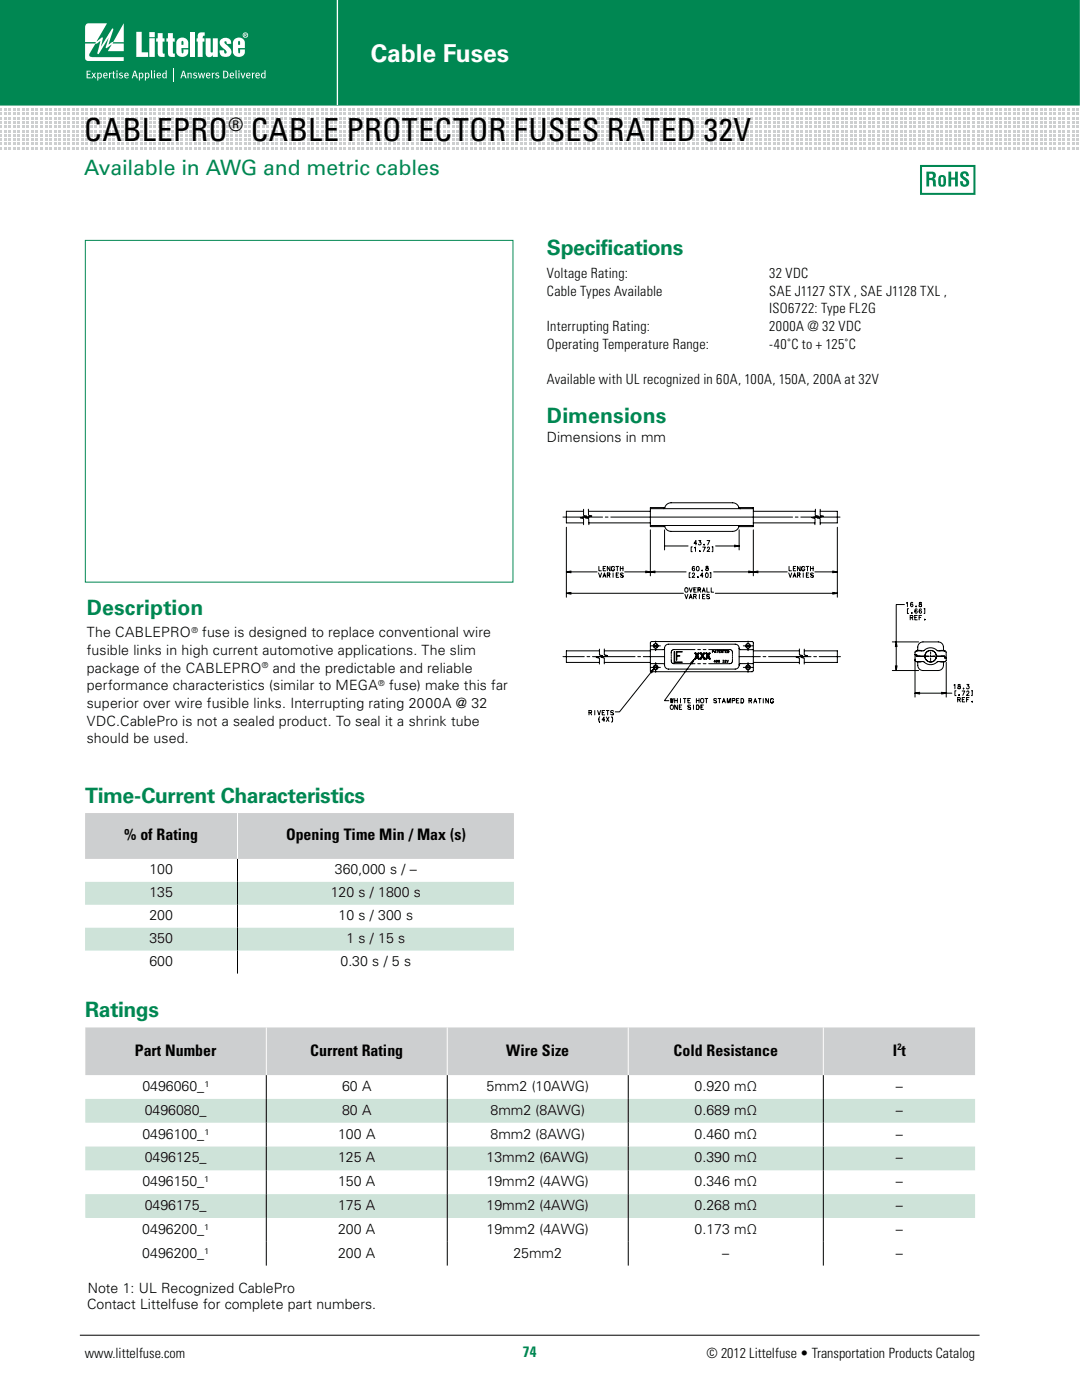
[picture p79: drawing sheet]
<svg xmlns="http://www.w3.org/2000/svg" width="216mm" height="280mm" viewBox="0 0 216 280" stroke-linecap="round" stroke-linejoin="round" font-family="sans-serif">
<defs><g id="words">
<g font-size="6.3">
<text x="16.9" y="28.3">CABLEPRO</text>
<text x="50.1" y="28.3">Ca</text>
<text x="53.8" y="28.3">b</text>
<text x="53.8" y="28.3">l</text>
<text x="53.8" y="28.3">e</text>
<text x="69.3" y="28.3">Pr te to</text>
<text x="72.9" y="28.3">o</text>
<text x="83.7" y="28.3">c</text>
<text x="93.9" y="28.3">r</text>
<text x="102.7" y="28.3">Fuses Rated 32V</text>
</g>
<text font-size="4.9" fill="#fff" x="74.2" y="12.5">Cable Fuses</text>
<g font-size="4.2" fill="#008752">
<text x="16.9" y="35">Available in AWG and metric cables</text>
<text x="109.4" y="51">Specifications</text>
<text x="109.4" y="84.6">Dimensions</text>
<text x="17.4" y="123">Description</text>
<text x="17" y="160.6">Time-Current Characteristics</text>
<text x="17.1" y="203.5">Ratings</text>
</g>
<text font-size="3.7" x="45.7" y="26.2">®</text>
<g font-size="3.2">
<text x="24.8" y="168.1">% of Rating</text>
<text x="57.2" y="168.1">Opening Time Min / Max (s)</text>
<text x="27" y="211.1">Part Number</text>
<text x="62.1" y="211.1">Current Rating</text>
<text x="101.3" y="211.1">Wire Size</text>
<text x="134.7" y="211.1">Cold Resistance</text>
<text x="178.6" y="211.1">I t</text>
</g>
<text font-size="3" fill="#008752" x="104.6" y="271.4">74</text>
<g font-size="2.8">
<text x="109.4" y="55.6">Voltage Rating:</text>
<text x="109.4" y="59.2">Cable Types Available</text>
<text x="153.8" y="55.6">32 VDC</text>
<text x="153.8" y="59.2">SAE J1127 STX , SAE J1128 TXL ,</text>
<text x="153.8" y="62.7">ISO6722: Type FL2G</text>
<text x="109.4" y="66.2">Interrupting Rating:</text>
<text x="109.4" y="69.8">Operating Temperature Range:</text>
<text x="153.8" y="66.2">2000A @ 32 VDC</text>
<text x="153.8" y="69.8">-40˚C to + 125˚C</text>
<text x="109.4" y="76.8">Available with UL recognized in 60A, 100A, 150A, 200A at 32V</text>
<text x="109.4" y="88.4">Dimensions in mm</text>
<text x="17.4" y="127.5">The CABLEPRO</text>
<text x="17.4" y="131">fusible links in high current automotive applications. The slim</text>
<text x="40.4" y="127.5">fuse is designed to replace conventional wire</text>
<text x="17.4" y="134.5">package of the CABLEPRO</text>
<text x="54.6" y="134.5">and the predictable and reliable</text>
<text x="17.4" y="141.6">superior over wire fusible links. Interrupting rating 2000A @ 32</text>
<text x="17.4" y="138.1">performance characteristics (similar to MEGA</text>
<text x="77.8" y="138.1">fuse) make this far</text>
<text x="17.4" y="145.1">VDC.CablePro is not a sealed product. To seal it a shrink tube</text>
<text x="17.4" y="148.7">should be used.</text>
<text x="29.9" y="174.9">100</text>
<text x="29.9" y="179.4">135</text>
<text x="66.1" y="179.4">120 s / 1800 s</text>
<text x="67" y="174.9">360,000 s / –</text>
<text x="29.9" y="184">200</text>
<text x="67.7" y="184">10 s / 300 s</text>
<text x="29.9" y="188.6">350</text>
<text x="69.3" y="188.6">1 s / 15 s</text>
<text x="29.9" y="193.2">600</text>
<text x="68.1" y="193.2">0.30 s / 5 s</text>
<text x="28.5" y="218.2">0496060_¹</text>
<text x="68.4" y="218.2">60 A</text>
<text x="97.3" y="218.2">5mm2 (10AWG)</text>
<text x="138.9" y="218.2">0.920 mΩ</text>
<text x="179.2" y="218.2">–</text>
<text x="28.5" y="227.7">0496100_¹</text>
<text x="28.9" y="222.9">0496080_</text>
<text x="67.6" y="227.7">100 A</text>
<text x="68.4" y="222.9">80 A</text>
<text x="98.1" y="222.9">8mm2 (8AWG)</text>
<text x="98.1" y="227.7">8mm2 (8AWG)</text>
<text x="138.9" y="222.9">0.689 mΩ</text>
<text x="138.9" y="227.7">0.460 mΩ</text>
<text x="179.2" y="222.9">–</text>
<text x="179.2" y="227.7">–</text>
<text x="28.9" y="232.5">0496125_</text>
<text x="67.6" y="232.5">125 A</text>
<text x="97.3" y="232.5">13mm2 (6AWG)</text>
<text x="138.9" y="232.5">0.390 mΩ</text>
<text x="179.2" y="232.5">–</text>
<text x="28.5" y="237.2">0496150_¹</text>
<text x="67.6" y="237.2">150 A</text>
<text x="97.3" y="237.2">19mm2 (4AWG)</text>
<text x="138.9" y="237.2">0.346 mΩ</text>
<text x="179.2" y="237.2">–</text>
<text x="28.9" y="242">0496175_</text>
<text x="67.6" y="242">175 A</text>
<text x="97.3" y="242">19mm2 (4AWG)</text>
<text x="138.9" y="242">0.268 mΩ</text>
<text x="179.2" y="242">–</text>
<text x="28.5" y="246.7">0496200_¹</text>
<text x="28.5" y="251.5">0496200_¹</text>
<text x="67.6" y="246.7">200 A</text>
<text x="67.6" y="251.5">200 A</text>
<text x="97.3" y="246.7">19mm2 (4AWG)</text>
<text x="102.7" y="251.5">25mm2</text>
<text x="138.9" y="246.7">0.173 mΩ</text>
<text x="144.4" y="251.5">–</text>
<text x="179.2" y="246.7">–</text>
<text x="179.2" y="251.5">–</text>
<text x="17.4" y="261.8">Contact Littelfuse for complete part numbers.</text>
<text x="17.6" y="258.5">Note 1: UL Recognized CablePro</text>
<text x="17" y="271.5">www.littelfuse.com</text>
<text x="141.3" y="271.5">© 2012 Littelfuse • Transportation Products Catalog</text>
</g>
<text font-size="1.9" x="179.5" y="210.1">2</text>
<g font-size="1.6">
<text x="38.3" y="126.6">®</text>
<text x="52.4" y="133.6">®</text>
<text x="75.7" y="137.1">®</text>
</g>
</g></defs>
<path d="M16 267h179.9" fill="none" stroke="#000" stroke-width=".2"/>
<path d="M-.1 -.1h215.9v21h-215.9z" fill="#008752" stroke="#008752" stroke-width=".35"/>
<path d="M67.5 -.1v21.1" fill="none" stroke="#fff" stroke-width=".26"/>
<g fill="#fff">
<path d="M17.3 4.8l.4-.1h3.7l-2.1 3.6 1.1-.8 .2 .1-.4 1.7 2.3-3.6 .1 .3-.9 2.9 .9-.5 2.1-3.8v3.8h-2l-.2 .3h2.2v1.5h-3.1l.7-1.3-1 .7-.2-.1 .6-2-1.9 3.3h-.2a1.26 1.26 0 0 1 .1-1.2l.4-1.4-.7 .5h-.3l-1.2 2.1v.3a1.43 1.43 0 0 0 1.4 .3h5.4v.8h-7.1a.58 .58 0 0 1-.6-.6v-2.9h2l.2-.3h-2.2v-3z"/>
<path d="M27.3 6.4h1v4.1h1.3v.9h-2.3z"/>
<path d="M31.5 6.6h1v1.1h.4v.6h-.4v2.1l.1 .2 .3 .1v.7a.97 .97 0 0 1-1.3-.5l-.1-2.6h-.3v-.6h.3z"/>
<path d="M33.6 6.6h1v1.1h.3v.6h-.3v2.1v.2l.4 .1v.7a.97 .97 0 0 1-1.4-.5v-2.6h-.3v-.6h.3z"/>
<path d="M38 6.5h1v4.9h-1z"/>
<path d="M39.7 6.6l1.2-.1v.6a.36 .36 0 0 0-.3 .2 .36 .36 0 0 0-.1 .4h.4v.6h-.4v3.1h-1v-3.1h-.2v-.6h.2l.1-.9z"/>
<path d="M41.1 7.7h1v2.6l.2 .2 .3-.1v-2.7h1v3.7h-1v-.5a.74 .74 0 0 1-.8 .5 .74 .74 0 0 1-.7-.7z"/>
<path d="M44.1 8a1.18 1.18 0 0 1 1.4-.4 1.18 1.18 0 0 1 .7 1.1l-.8 .1-.1-.4-.3-.1-.1 .3 .5 .5a1.32 1.32 0 0 1 .6 2 1.26 1.26 0 0 1-1.3 .2 1.26 1.26 0 0 1-.8-1.2h.9l.1 .5 .3 .1a.68 .68 0 0 0-.4-.9l-.5-.5a1.02 1.02 0 0 1-.2-1.3z"/>
<path d="M17.3 14.1h.8v.2h-.6v.5h.5v.2h-.5v.5h.7v.2h-.9z"/>
<path d="M18.3 14.6l.2-.1 .3 .4 .2-.3h.2l-.3 .5 .4 .6h-.3l-.2-.5-.3 .5h-.3l.4-.6z"/>
<path d="M21.8 14.6l.2-.1v.2l.4-.2-.4 .5v.7h-.2z"/>
<path d="M22.6 14.3l.2-.1v.4h.3l-.1 .1h-.2v.7v.1h.2v.2l-.4-.1v-.9h-.1z"/>
<path d="M23.9 14.7l.3-.2 .4 .1-.1 .1h-.4v.2a.4 .4 0 0 1 .5 .3 .4 .4 0 0 1-.4 .5l-.4-.1v-.2a.33 .33 0 0 0 .6 0l-.6-.4z"/>
<path d="M30.2 14.1l.2-.1 .1 1.7-.3-.2z"/>
<path d="M34.7 13.7h.2v2.6h-.2z"/>
<path d="M37.5 14.6l.2-.1v.2a.34 .34 0 0 1 .4-.2 .34 .34 0 0 1 .2 .3v.9h-.2v-.9l-.1-.1-.3 .1v.9h-.2z"/>
<path d="M38.7 14.7l.3-.2 .4 .1-.1 .1h-.4v.2a.4 .4 0 0 1 .5 .3 .4 .4 0 0 1-.4 .5l-.4-.1 .1-.2a.33 .33 0 0 0 .5 0l-.5-.4z"/>
<path d="M39.6 14.6l.2-.1 .2 .9 .2-.8h.2l.2 .8 .2-.8h.2l-.3 1.1h-.2l-.2-.9-.2 .9h-.2z"/>
<path d="M42.3 14.6l.2-.1 .1 .2 .3-.2-.3 .5v.7h-.2z"/>
<path d="M43.1 14.7l.4-.2 .3 .1-.1 .1h-.4v.2a.4 .4 0 0 1 .5 .3 .4 .4 0 0 1-.4 .5l-.4-.1 .1-.2a.33 .33 0 0 0 .6 0l-.6-.4z"/>
<path d="M47.1 14.1l.2-.1 .1 1.7-.3-.2z"/>
<path d="M48.1 14.6l.2-.1 .3 .9 .3-.8h.2l-.4 1.1h-.2z"/>
<path d="M50.4 14.6l.2-.1v.2l.4-.2-.4 .5v.7h-.2z"/>
<path d="M29.9 6.4h1v1h-1zM29.9 7.6h1v3.8h-1z"/>
<path d="M48.7 7a.41 .41 0 0 0 .8 0 .41 .41 0 0 0-.8 0zM48.5 7a.55 .55 0 0 1 1.1 0 .55 .55 0 0 1-1.1 0zM49 6.8v.2h.2zM48.9 6.7l.4 .1-.1 .3 .1 .2-.3-.2-.1 .2z"/>
<path d="M47.7 8.2l-.1 .8h.4v-.6l-.2-.2zM46.8 7.9a1.23 1.23 0 0 1 1.3-.4 1.23 1.23 0 0 1 .9 1v1.1h-1.4l.1 1h.3v-.7h1a1.23 1.23 0 0 1-.9 1.5 1.23 1.23 0 0 1-1.5-1v-1.9z"/>
<path d="M36.3 8.2v.8h.4v-.6l-.2-.2zM35.5 7.9a1.23 1.23 0 0 1 1.3-.4 1.23 1.23 0 0 1 .8 1v1.1h-1.3l.1 1h.2l.1-.7h.9a1.23 1.23 0 0 1-.9 1.5 1.23 1.23 0 0 1-1.4-1v-1.9z"/>
<path d="M19.7 14.8l.1 .7a.38 .38 0 0 0 .4-.4 .38 .38 0 0 0-.4-.4zM19.4 14.6l.2-.1 .1 .2 .1-.1a.52 .52 0 0 1 .6 .6 .52 .52 0 0 1-.7 .4v.5h-.2z"/>
<path d="M21 14.7l-.1 .3h.4l-.1-.3zM20.8 14.7a.46 .46 0 0 1 .5-.1 .46 .46 0 0 1 .2 .6h-.7l.2 .3 .4-.1 .1 .1a.52 .52 0 0 1-.8-.1z"/>
<path d="M23.3 14.6l.2-.1v1.2h-.2zM23.3 14.2a.15 .15 0 0 1 .2 0 .15 .15 0 0 1-.2 0z"/>
<path d="M25.2 14.7l-.1 .3h.4l-.1-.3zM25 14.7a.46 .46 0 0 1 .5-.1 .46 .46 0 0 1 .2 .6h-.6l.1 .3 .4-.1 .1 .1a.52 .52 0 0 1-.8-.1z"/>
<path d="M27 14.4l-.3 .7h.5zM26.8 14.1h.3l.5 1.6h-.3l-.1-.5h-.5l-.1 .5h-.3z"/>
<path d="M28 14.8l.1 .7a.38 .38 0 0 0 .4-.4 .38 .38 0 0 0-.4-.4zM27.8 14.6l.1-.1 .1 .2 .1-.1a.52 .52 0 0 1 .6 .6 .52 .52 0 0 1-.7 .4v.5h-.2z"/>
<path d="M29.2 14.8l.1 .7a.38 .38 0 0 0 .4-.4 .38 .38 0 0 0-.4-.4zM29 14.6l.2-.1v.2l.1-.1a.52 .52 0 0 1 .6 .6 .52 .52 0 0 1-.7 .4v.5h-.2z"/>
<path d="M30.8 14.6l.2-.1v1.2h-.2zM30.7 14.2a.15 .15 0 0 1 .3 0 .15 .15 0 0 1-.3 0z"/>
<path d="M31.6 14.7l-.1 .3h.5l-.1-.3zM31.4 14.7a.46 .46 0 0 1 .6-.1 .46 .46 0 0 1 .2 .6h-.7l.2 .3 .4-.1 .1 .1a.52 .52 0 0 1-.8-.1z"/>
<path d="M32.8 14.7l-.1 .6 .2 .2 .2-.1v-.6zM33.1 14l.2 .1 .1 1.6-.2-.1a.54 .54 0 0 1-.8-.3 .54 .54 0 0 1 .4-.7l.3 .1z"/>
<path d="M36.7 14.4l-.2 .7h.4zM36.6 14.1h.2l.5 1.6h-.2l-.2-.5h-.5l-.1 .5h-.2z"/>
<path d="M41.5 14.7l-.1 .3h.5l-.2-.3zM41.3 14.7a.46 .46 0 0 1 .6-.1 .46 .46 0 0 1 .2 .6h-.7l.2 .3 .4-.1 .1 .1a.52 .52 0 0 1-.9-.1z"/>
<path d="M44.8 14.3v1.2a.59 .59 0 0 0 .7-.6 .59 .59 0 0 0-.7-.6zM44.6 14.1a.8 .8 0 0 1 1.1 .8 .8 .8 0 0 1-1.1 .8z"/>
<path d="M46.3 14.7l-.2 .3h.5l-.1-.3zM46.1 14.7a.46 .46 0 0 1 .5-.1 .46 .46 0 0 1 .2 .6h-.7l.2 .3 .4-.1 .1 .1a.52 .52 0 0 1-.8-.1z"/>
<path d="M47.7 14.6l.2-.1v1.2h-.2zM47.7 14.2a.15 .15 0 0 1 .2 0 .15 .15 0 0 1-.2 0z"/>
<path d="M49.5 14.7l-.1 .3h.5l-.1-.3zM49.3 14.7a.46 .46 0 0 1 .6-.1 .46 .46 0 0 1 .2 .6h-.7l.2 .3 .4-.1 .1 .1a.52 .52 0 0 1-.8-.1z"/>
<path d="M51.4 14.7l-.1 .3h.5l-.2-.3zM51.2 14.7a.46 .46 0 0 1 .6-.1 .46 .46 0 0 1 .2 .6h-.7l.1 .3 .5-.1v.1a.52 .52 0 0 1-.8-.1z"/>
<path d="M52.6 14.7l-.2 .6 .3 .2 .2-.1v-.6zM52.9 14l.2 .1v1.6l-.2-.1a.54 .54 0 0 1-.7-.3 .54 .54 0 0 1 .3-.7l.4 .1z"/>
</g>
<g fill="#cdcfd0">
<path d="M-.1 21.7h.5v.5h-.5z"/>
<path d="M-.1 22.5h.5v.6h-.5z"/>
<path d="M-.1 23.4h.5v.5h-.5z"/>
<path d="M-.1 24.2h.5v.6h-.5z"/>
<path d="M-.1 25.1h.5v.5h-.5z"/>
<path d="M-.1 26h.5v.5h-.5z"/>
<path d="M-.1 26.8h.5v.5h-.5z"/>
<path d="M-.1 27.7h.5v.5h-.5z"/>
<path d="M-.1 28.5h.5v.6h-.5z"/>
<path d="M-.1 29.4h.5v.5h-.5z"/>
<path d="M.8 21.7h.5v.5h-.5z"/>
<path d="M.8 22.5h.5v.6h-.5z"/>
<path d="M.8 23.4h.5v.5h-.5z"/>
<path d="M.8 24.2h.5v.6h-.5z"/>
<path d="M.8 25.1h.5v.5h-.5z"/>
<path d="M.8 26h.5v.5h-.5z"/>
<path d="M.8 26.8h.5v.5h-.5z"/>
<path d="M.8 27.7h.5v.5h-.5z"/>
<path d="M.8 28.5h.5v.6h-.5z"/>
<path d="M.8 29.4h.5v.5h-.5z"/>
<path d="M1.7 21.7h.5v.5h-.5z"/>
<path d="M1.7 22.5h.5v.6h-.5z"/>
<path d="M1.7 23.4h.5v.5h-.5z"/>
<path d="M1.7 24.2h.5v.6h-.5z"/>
<path d="M1.7 25.1h.5v.5h-.5z"/>
<path d="M1.7 26h.5v.5h-.5z"/>
<path d="M1.7 26.8h.5v.5h-.5z"/>
<path d="M1.7 27.7h.5v.5h-.5z"/>
<path d="M1.7 28.5h.5v.6h-.5z"/>
<path d="M1.7 29.4h.5v.5h-.5z"/>
<path d="M2.6 21.7h.5v.5h-.5z"/>
<path d="M2.6 22.5h.5v.6h-.5z"/>
<path d="M2.6 23.4h.5v.5h-.5z"/>
<path d="M2.6 24.2h.5v.6h-.5z"/>
<path d="M2.6 25.1h.5v.5h-.5z"/>
<path d="M2.6 26h.5v.5h-.5z"/>
<path d="M2.6 26.8h.5v.5h-.5z"/>
<path d="M2.6 27.7h.5v.5h-.5z"/>
<path d="M2.6 28.5h.5v.6h-.5z"/>
<path d="M2.6 29.4h.5v.5h-.5z"/>
<path d="M3.5 21.7h.5v.5h-.5z"/>
<path d="M3.5 22.5h.5v.6h-.5z"/>
<path d="M3.5 23.4h.5v.5h-.5z"/>
<path d="M3.5 24.2h.5v.6h-.5z"/>
<path d="M3.5 25.1h.5v.5h-.5z"/>
<path d="M3.5 26h.5v.5h-.5z"/>
<path d="M3.5 26.8h.5v.5h-.5z"/>
<path d="M3.5 27.7h.5v.5h-.5z"/>
<path d="M3.5 28.5h.5v.6h-.5z"/>
<path d="M3.5 29.4h.5v.5h-.5z"/>
<path d="M4.4 21.7h.6v.5h-.6z"/>
<path d="M4.4 22.5h.6v.6h-.6z"/>
<path d="M4.4 23.4h.6v.5h-.6z"/>
<path d="M4.4 24.2h.6v.6h-.6z"/>
<path d="M4.4 25.1h.6v.5h-.6z"/>
<path d="M4.4 26h.6v.5h-.6z"/>
<path d="M4.4 26.8h.6v.5h-.6z"/>
<path d="M4.4 27.7h.6v.5h-.6z"/>
<path d="M4.4 28.5h.6v.6h-.6z"/>
<path d="M4.4 29.4h.6v.5h-.6z"/>
<path d="M5.3 21.7h.6v.5h-.6z"/>
<path d="M5.3 22.5h.6v.6h-.6z"/>
<path d="M5.3 23.4h.6v.5h-.6z"/>
<path d="M5.3 24.2h.6v.6h-.6z"/>
<path d="M5.3 25.1h.6v.5h-.6z"/>
<path d="M5.3 26h.6v.5h-.6z"/>
<path d="M5.3 26.8h.6v.5h-.6z"/>
<path d="M5.3 27.7h.6v.5h-.6z"/>
<path d="M5.3 28.5h.6v.6h-.6z"/>
<path d="M5.3 29.4h.6v.5h-.6z"/>
<path d="M6.2 21.7h.6v.5h-.6z"/>
<path d="M6.2 22.5h.6v.6h-.6z"/>
<path d="M6.2 23.4h.6v.5h-.6z"/>
<path d="M6.2 24.2h.6v.6h-.6z"/>
<path d="M6.2 25.1h.6v.5h-.6z"/>
<path d="M6.2 26h.6v.5h-.6z"/>
<path d="M6.2 26.8h.6v.5h-.6z"/>
<path d="M6.2 27.7h.6v.5h-.6z"/>
<path d="M6.2 28.5h.6v.6h-.6z"/>
<path d="M6.2 29.4h.6v.5h-.6z"/>
<path d="M7.1 21.7h.6v.5h-.6z"/>
<path d="M7.1 22.5h.6v.6h-.6z"/>
<path d="M7.1 23.4h.6v.5h-.6z"/>
<path d="M7.1 24.2h.6v.6h-.6z"/>
<path d="M7.1 25.1h.6v.5h-.6z"/>
<path d="M7.1 26h.6v.5h-.6z"/>
<path d="M7.1 26.8h.6v.5h-.6z"/>
<path d="M7.1 27.7h.6v.5h-.6z"/>
<path d="M7.1 28.5h.6v.6h-.6z"/>
<path d="M7.1 29.4h.6v.5h-.6z"/>
<path d="M8 21.7h.6v.5h-.6z"/>
<path d="M8 22.5h.6v.6h-.6z"/>
<path d="M8 23.4h.6v.5h-.6z"/>
<path d="M8 24.2h.6v.6h-.6z"/>
<path d="M8 25.1h.6v.5h-.6z"/>
<path d="M8 26h.6v.5h-.6z"/>
<path d="M8 26.8h.6v.5h-.6z"/>
<path d="M8 27.7h.6v.5h-.6z"/>
<path d="M8 28.5h.6v.6h-.6z"/>
<path d="M8 29.4h.6v.5h-.6z"/>
<path d="M8.9 21.7h.6v.5h-.6z"/>
<path d="M8.9 22.5h.6v.6h-.6z"/>
<path d="M8.9 23.4h.6v.5h-.6z"/>
<path d="M8.9 24.2h.6v.6h-.6z"/>
<path d="M8.9 25.1h.6v.5h-.6z"/>
<path d="M8.9 26h.6v.5h-.6z"/>
<path d="M8.9 26.8h.6v.5h-.6z"/>
<path d="M8.9 27.7h.6v.5h-.6z"/>
<path d="M8.9 28.5h.6v.6h-.6z"/>
<path d="M8.9 29.4h.6v.5h-.6z"/>
<path d="M9.8 21.7h.6v.5h-.6z"/>
<path d="M9.8 22.5h.6v.6h-.6z"/>
<path d="M9.8 23.4h.6v.5h-.6z"/>
<path d="M9.8 24.2h.6v.6h-.6z"/>
<path d="M9.8 25.1h.6v.5h-.6z"/>
<path d="M9.8 26h.6v.5h-.6z"/>
<path d="M9.8 26.8h.6v.5h-.6z"/>
<path d="M9.8 27.7h.6v.5h-.6z"/>
<path d="M9.8 28.5h.6v.6h-.6z"/>
<path d="M9.8 29.4h.6v.5h-.6z"/>
<path d="M10.8 21.7h.5v.5h-.5z"/>
<path d="M10.8 22.5h.5v.6h-.5z"/>
<path d="M10.8 23.4h.5v.5h-.5z"/>
<path d="M10.8 24.2h.5v.6h-.5z"/>
<path d="M10.8 25.1h.5v.5h-.5z"/>
<path d="M10.8 26h.5v.5h-.5z"/>
<path d="M10.8 26.8h.5v.5h-.5z"/>
<path d="M10.8 27.7h.5v.5h-.5z"/>
<path d="M10.8 28.5h.5v.6h-.5z"/>
<path d="M10.8 29.4h.5v.5h-.5z"/>
<path d="M11.7 21.7h.5v.5h-.5z"/>
<path d="M11.7 22.5h.5v.6h-.5z"/>
<path d="M11.7 23.4h.5v.5h-.5z"/>
<path d="M11.7 24.2h.5v.6h-.5z"/>
<path d="M11.7 25.1h.5v.5h-.5z"/>
<path d="M11.7 26h.5v.5h-.5z"/>
<path d="M11.7 26.8h.5v.5h-.5z"/>
<path d="M11.7 27.7h.5v.5h-.5z"/>
<path d="M11.7 28.5h.5v.6h-.5z"/>
<path d="M11.7 29.4h.5v.5h-.5z"/>
<path d="M12.6 21.7h.5v.5h-.5z"/>
<path d="M12.6 22.5h.5v.6h-.5z"/>
<path d="M12.6 23.4h.5v.5h-.5z"/>
<path d="M12.6 24.2h.5v.6h-.5z"/>
<path d="M12.6 25.1h.5v.5h-.5z"/>
<path d="M12.6 26h.5v.5h-.5z"/>
<path d="M12.6 26.8h.5v.5h-.5z"/>
<path d="M12.6 27.7h.5v.5h-.5z"/>
<path d="M12.6 28.5h.5v.6h-.5z"/>
<path d="M12.6 29.4h.5v.5h-.5z"/>
<path d="M13.5 21.7h.5v.5h-.5z"/>
<path d="M13.5 22.5h.5v.6h-.5z"/>
<path d="M13.5 23.4h.5v.5h-.5z"/>
<path d="M13.5 24.2h.5v.6h-.5z"/>
<path d="M13.5 25.1h.5v.5h-.5z"/>
<path d="M13.5 26h.5v.5h-.5z"/>
<path d="M13.5 26.8h.5v.5h-.5z"/>
<path d="M13.5 27.7h.5v.5h-.5z"/>
<path d="M13.5 28.5h.5v.6h-.5z"/>
<path d="M13.5 29.4h.5v.5h-.5z"/>
<path d="M14.4 21.7h.5v.5h-.5z"/>
<path d="M14.4 22.5h.5v.6h-.5z"/>
<path d="M14.4 23.4h.5v.5h-.5z"/>
<path d="M14.4 24.2h.5v.6h-.5z"/>
<path d="M14.4 25.1h.5v.5h-.5z"/>
<path d="M14.4 26h.5v.5h-.5z"/>
<path d="M14.4 26.8h.5v.5h-.5z"/>
<path d="M14.4 27.7h.5v.5h-.5z"/>
<path d="M14.4 28.5h.5v.6h-.5z"/>
<path d="M14.4 29.4h.5v.5h-.5z"/>
<path d="M15.3 21.7h.5v.5h-.5z"/>
<path d="M15.3 22.5h.5v.6h-.5z"/>
<path d="M15.3 23.4h.5v.5h-.5z"/>
<path d="M15.3 24.2h.5v.6h-.5z"/>
<path d="M15.3 25.1h.5v.5h-.5z"/>
<path d="M15.3 26h.5v.5h-.5z"/>
<path d="M15.3 26.8h.5v.5h-.5z"/>
<path d="M15.3 27.7h.5v.5h-.5z"/>
<path d="M15.3 28.5h.5v.6h-.5z"/>
<path d="M15.3 29.4h.5v.5h-.5z"/>
<path d="M16.2 21.7h.5v.5h-.5z"/>
<path d="M16.2 22.5h.5v.6h-.5z"/>
<path d="M16.2 23.4h.5v.5h-.5z"/>
<path d="M16.2 24.2h.5v.6h-.5z"/>
<path d="M16.2 25.1h.5v.5h-.5z"/>
<path d="M16.2 26h.5v.5h-.5z"/>
<path d="M16.2 26.8h.5v.5h-.5z"/>
<path d="M16.2 27.7h.5v.5h-.5z"/>
<path d="M16.2 28.5h.5v.6h-.5z"/>
<path d="M16.2 29.4h.5v.5h-.5z"/>
<path d="M17.1 21.7h.5v.5h-.5z"/>
<path d="M17.1 22.5h.5v.6h-.5z"/>
<path d="M17.1 23.4h.5v.5h-.5z"/>
<path d="M17.1 24.2h.5v.6h-.5z"/>
<path d="M17.1 25.1h.5v.5h-.5z"/>
<path d="M17.1 26h.5v.5h-.5z"/>
<path d="M17.1 26.8h.5v.5h-.5z"/>
<path d="M17.1 27.7h.5v.5h-.5z"/>
<path d="M17.1 28.5h.5v.6h-.5z"/>
<path d="M17.1 29.4h.5v.5h-.5z"/>
<path d="M18 21.7h.5v.5h-.5z"/>
<path d="M18 22.5h.5v.6h-.5z"/>
<path d="M18 23.4h.5v.5h-.5z"/>
<path d="M18 24.2h.5v.6h-.5z"/>
<path d="M18 25.1h.5v.5h-.5z"/>
<path d="M18 26h.5v.5h-.5z"/>
<path d="M18 26.8h.5v.5h-.5z"/>
<path d="M18 27.7h.5v.5h-.5z"/>
<path d="M18 28.5h.5v.6h-.5z"/>
<path d="M18 29.4h.5v.5h-.5z"/>
<path d="M18.9 21.7h.5v.5h-.5z"/>
<path d="M18.9 22.5h.5v.6h-.5z"/>
<path d="M18.9 23.4h.5v.5h-.5z"/>
<path d="M18.9 24.2h.5v.6h-.5z"/>
<path d="M18.9 25.1h.5v.5h-.5z"/>
<path d="M18.9 26h.5v.5h-.5z"/>
<path d="M18.9 26.8h.5v.5h-.5z"/>
<path d="M18.9 27.7h.5v.5h-.5z"/>
<path d="M18.9 28.5h.5v.6h-.5z"/>
<path d="M18.9 29.4h.5v.5h-.5z"/>
<path d="M19.8 21.7h.5v.5h-.5z"/>
<path d="M19.8 22.5h.5v.6h-.5z"/>
<path d="M19.8 23.4h.5v.5h-.5z"/>
<path d="M19.8 24.2h.5v.6h-.5z"/>
<path d="M19.8 25.1h.5v.5h-.5z"/>
<path d="M19.8 26h.5v.5h-.5z"/>
<path d="M19.8 26.8h.5v.5h-.5z"/>
<path d="M19.8 27.7h.5v.5h-.5z"/>
<path d="M19.8 28.5h.5v.6h-.5z"/>
<path d="M19.8 29.4h.5v.5h-.5z"/>
<path d="M20.7 21.7h.5v.5h-.5z"/>
<path d="M20.7 22.5h.5v.6h-.5z"/>
<path d="M20.7 23.4h.5v.5h-.5z"/>
<path d="M20.7 24.2h.5v.6h-.5z"/>
<path d="M20.7 25.1h.5v.5h-.5z"/>
<path d="M20.7 26h.5v.5h-.5z"/>
<path d="M20.7 26.8h.5v.5h-.5z"/>
<path d="M20.7 27.7h.5v.5h-.5z"/>
<path d="M20.7 28.5h.5v.6h-.5z"/>
<path d="M20.7 29.4h.5v.5h-.5z"/>
<path d="M21.6 21.7h.5v.5h-.5z"/>
<path d="M21.6 22.5h.5v.6h-.5z"/>
<path d="M21.6 23.4h.5v.5h-.5z"/>
<path d="M21.6 24.2h.5v.6h-.5z"/>
<path d="M21.6 25.1h.5v.5h-.5z"/>
<path d="M21.6 26h.5v.5h-.5z"/>
<path d="M21.6 26.8h.5v.5h-.5z"/>
<path d="M21.6 27.7h.5v.5h-.5z"/>
<path d="M21.6 28.5h.5v.6h-.5z"/>
<path d="M21.6 29.4h.5v.5h-.5z"/>
<path d="M22.5 21.7h.5v.5h-.5z"/>
<path d="M22.5 22.5h.5v.6h-.5z"/>
<path d="M22.5 23.4h.5v.5h-.5z"/>
<path d="M22.5 24.2h.5v.6h-.5z"/>
<path d="M22.5 25.1h.5v.5h-.5z"/>
<path d="M22.5 26h.5v.5h-.5z"/>
<path d="M22.5 26.8h.5v.5h-.5z"/>
<path d="M22.5 27.7h.5v.5h-.5z"/>
<path d="M22.5 28.5h.5v.6h-.5z"/>
<path d="M22.5 29.4h.5v.5h-.5z"/>
<path d="M23.4 21.7h.6v.5h-.6z"/>
<path d="M23.4 22.5h.6v.6h-.6z"/>
<path d="M23.4 23.4h.6v.5h-.6z"/>
<path d="M23.4 24.2h.6v.6h-.6z"/>
<path d="M23.4 25.1h.6v.5h-.6z"/>
<path d="M23.4 26h.6v.5h-.6z"/>
<path d="M23.4 26.8h.6v.5h-.6z"/>
<path d="M23.4 27.7h.6v.5h-.6z"/>
<path d="M23.4 28.5h.6v.6h-.6z"/>
<path d="M23.4 29.4h.6v.5h-.6z"/>
<path d="M24.3 21.7h.6v.5h-.6z"/>
<path d="M24.3 22.5h.6v.6h-.6z"/>
<path d="M24.3 23.4h.6v.5h-.6z"/>
<path d="M24.3 24.2h.6v.6h-.6z"/>
<path d="M24.3 25.1h.6v.5h-.6z"/>
<path d="M24.3 26h.6v.5h-.6z"/>
<path d="M24.3 26.8h.6v.5h-.6z"/>
<path d="M24.3 27.7h.6v.5h-.6z"/>
<path d="M24.3 28.5h.6v.6h-.6z"/>
<path d="M24.3 29.4h.6v.5h-.6z"/>
<path d="M25.2 21.7h.6v.5h-.6z"/>
<path d="M25.2 22.5h.6v.6h-.6z"/>
<path d="M25.2 23.4h.6v.5h-.6z"/>
<path d="M25.2 24.2h.6v.6h-.6z"/>
<path d="M25.2 25.1h.6v.5h-.6z"/>
<path d="M25.2 26h.6v.5h-.6z"/>
<path d="M25.2 26.8h.6v.5h-.6z"/>
<path d="M25.2 27.7h.6v.5h-.6z"/>
<path d="M25.2 28.5h.6v.6h-.6z"/>
<path d="M25.2 29.4h.6v.5h-.6z"/>
<path d="M26.1 21.7h.6v.5h-.6z"/>
<path d="M26.1 22.5h.6v.6h-.6z"/>
<path d="M26.1 23.4h.6v.5h-.6z"/>
<path d="M26.1 24.2h.6v.6h-.6z"/>
<path d="M26.1 25.1h.6v.5h-.6z"/>
<path d="M26.1 26h.6v.5h-.6z"/>
<path d="M26.1 26.8h.6v.5h-.6z"/>
<path d="M26.1 27.7h.6v.5h-.6z"/>
<path d="M26.1 28.5h.6v.6h-.6z"/>
<path d="M26.1 29.4h.6v.5h-.6z"/>
<path d="M27 21.7h.6v.5h-.6z"/>
<path d="M27 22.5h.6v.6h-.6z"/>
<path d="M27 23.4h.6v.5h-.6z"/>
<path d="M27 24.2h.6v.6h-.6z"/>
<path d="M27 25.1h.6v.5h-.6z"/>
<path d="M27 26h.6v.5h-.6z"/>
<path d="M27 26.8h.6v.5h-.6z"/>
<path d="M27 27.7h.6v.5h-.6z"/>
<path d="M27 28.5h.6v.6h-.6z"/>
<path d="M27 29.4h.6v.5h-.6z"/>
<path d="M27.9 21.7h.6v.5h-.6z"/>
<path d="M27.9 22.5h.6v.6h-.6z"/>
<path d="M27.9 23.4h.6v.5h-.6z"/>
<path d="M27.9 24.2h.6v.6h-.6z"/>
<path d="M27.9 25.1h.6v.5h-.6z"/>
<path d="M27.9 26h.6v.5h-.6z"/>
<path d="M27.9 26.8h.6v.5h-.6z"/>
<path d="M27.9 27.7h.6v.5h-.6z"/>
<path d="M27.9 28.5h.6v.6h-.6z"/>
<path d="M27.9 29.4h.6v.5h-.6z"/>
<path d="M28.8 21.7h.6v.5h-.6z"/>
<path d="M28.8 22.5h.6v.6h-.6z"/>
<path d="M28.8 23.4h.6v.5h-.6z"/>
<path d="M28.8 24.2h.6v.6h-.6z"/>
<path d="M28.8 25.1h.6v.5h-.6z"/>
<path d="M28.8 26h.6v.5h-.6z"/>
<path d="M28.8 26.8h.6v.5h-.6z"/>
<path d="M28.8 27.7h.6v.5h-.6z"/>
<path d="M28.8 28.5h.6v.6h-.6z"/>
<path d="M28.8 29.4h.6v.5h-.6z"/>
<path d="M29.8 21.7h.5v.5h-.5z"/>
<path d="M29.8 22.5h.5v.6h-.5z"/>
<path d="M29.8 23.4h.5v.5h-.5z"/>
<path d="M29.8 24.2h.5v.6h-.5z"/>
<path d="M29.8 25.1h.5v.5h-.5z"/>
<path d="M29.8 26h.5v.5h-.5z"/>
<path d="M29.8 26.8h.5v.5h-.5z"/>
<path d="M29.8 27.7h.5v.5h-.5z"/>
<path d="M29.8 28.5h.5v.6h-.5z"/>
<path d="M29.8 29.4h.5v.5h-.5z"/>
<path d="M30.7 21.7h.5v.5h-.5z"/>
<path d="M30.7 22.5h.5v.6h-.5z"/>
<path d="M30.7 23.4h.5v.5h-.5z"/>
<path d="M30.7 24.2h.5v.6h-.5z"/>
<path d="M30.7 25.1h.5v.5h-.5z"/>
<path d="M30.7 26h.5v.5h-.5z"/>
<path d="M30.7 26.8h.5v.5h-.5z"/>
<path d="M30.7 27.7h.5v.5h-.5z"/>
<path d="M30.7 28.5h.5v.6h-.5z"/>
<path d="M30.7 29.4h.5v.5h-.5z"/>
<path d="M31.6 21.7h.5v.5h-.5z"/>
<path d="M31.6 22.5h.5v.6h-.5z"/>
<path d="M31.6 23.4h.5v.5h-.5z"/>
<path d="M31.6 24.2h.5v.6h-.5z"/>
<path d="M31.6 25.1h.5v.5h-.5z"/>
<path d="M31.6 26h.5v.5h-.5z"/>
<path d="M31.6 26.8h.5v.5h-.5z"/>
<path d="M31.6 27.7h.5v.5h-.5z"/>
<path d="M31.6 28.5h.5v.6h-.5z"/>
<path d="M31.6 29.4h.5v.5h-.5z"/>
<path d="M32.5 21.7h.5v.5h-.5z"/>
<path d="M32.5 22.5h.5v.6h-.5z"/>
<path d="M32.5 23.4h.5v.5h-.5z"/>
<path d="M32.5 24.2h.5v.6h-.5z"/>
<path d="M32.5 25.1h.5v.5h-.5z"/>
<path d="M32.5 26h.5v.5h-.5z"/>
<path d="M32.5 26.8h.5v.5h-.5z"/>
<path d="M32.5 27.7h.5v.5h-.5z"/>
<path d="M32.5 28.5h.5v.6h-.5z"/>
<path d="M32.5 29.4h.5v.5h-.5z"/>
<path d="M33.4 21.7h.5v.5h-.5z"/>
<path d="M33.4 22.5h.5v.6h-.5z"/>
<path d="M33.4 23.4h.5v.5h-.5z"/>
<path d="M33.4 24.2h.5v.6h-.5z"/>
<path d="M33.4 25.1h.5v.5h-.5z"/>
<path d="M33.4 26h.5v.5h-.5z"/>
<path d="M33.4 26.8h.5v.5h-.5z"/>
<path d="M33.4 27.7h.5v.5h-.5z"/>
<path d="M33.4 28.5h.5v.6h-.5z"/>
<path d="M33.4 29.4h.5v.5h-.5z"/>
<path d="M34.3 21.7h.5v.5h-.5z"/>
<path d="M34.3 22.5h.5v.6h-.5z"/>
<path d="M34.3 23.4h.5v.5h-.5z"/>
<path d="M34.3 24.2h.5v.6h-.5z"/>
<path d="M34.3 25.1h.5v.5h-.5z"/>
<path d="M34.3 26h.5v.5h-.5z"/>
<path d="M34.3 26.8h.5v.5h-.5z"/>
<path d="M34.3 27.7h.5v.5h-.5z"/>
<path d="M34.3 28.5h.5v.6h-.5z"/>
<path d="M34.3 29.4h.5v.5h-.5z"/>
<path d="M35.2 21.7h.5v.5h-.5z"/>
<path d="M35.2 22.5h.5v.6h-.5z"/>
<path d="M35.2 23.4h.5v.5h-.5z"/>
<path d="M35.2 24.2h.5v.6h-.5z"/>
<path d="M35.2 25.1h.5v.5h-.5z"/>
<path d="M35.2 26h.5v.5h-.5z"/>
<path d="M35.2 26.8h.5v.5h-.5z"/>
<path d="M35.2 27.7h.5v.5h-.5z"/>
<path d="M35.2 28.5h.5v.6h-.5z"/>
<path d="M35.2 29.4h.5v.5h-.5z"/>
<path d="M36.1 21.7h.5v.5h-.5z"/>
<path d="M36.1 22.5h.5v.6h-.5z"/>
<path d="M36.1 23.4h.5v.5h-.5z"/>
<path d="M36.1 24.2h.5v.6h-.5z"/>
<path d="M36.1 25.1h.5v.5h-.5z"/>
<path d="M36.1 26h.5v.5h-.5z"/>
<path d="M36.1 26.8h.5v.5h-.5z"/>
<path d="M36.1 27.7h.5v.5h-.5z"/>
<path d="M36.1 28.5h.5v.6h-.5z"/>
<path d="M36.1 29.4h.5v.5h-.5z"/>
<path d="M37 21.7h.5v.5h-.5z"/>
<path d="M37 22.5h.5v.6h-.5z"/>
<path d="M37 23.4h.5v.5h-.5z"/>
<path d="M37 24.2h.5v.6h-.5z"/>
<path d="M37 25.1h.5v.5h-.5z"/>
<path d="M37 26h.5v.5h-.5z"/>
<path d="M37 26.8h.5v.5h-.5z"/>
<path d="M37 27.7h.5v.5h-.5z"/>
<path d="M37 28.5h.5v.6h-.5z"/>
<path d="M37 29.4h.5v.5h-.5z"/>
<path d="M37.9 21.7h.5v.5h-.5z"/>
<path d="M37.9 22.5h.5v.6h-.5z"/>
<path d="M37.9 23.4h.5v.5h-.5z"/>
<path d="M37.9 24.2h.5v.6h-.5z"/>
<path d="M37.9 25.1h.5v.5h-.5z"/>
<path d="M37.9 26h.5v.5h-.5z"/>
<path d="M37.9 26.8h.5v.5h-.5z"/>
<path d="M37.9 27.7h.5v.5h-.5z"/>
<path d="M37.9 28.5h.5v.6h-.5z"/>
<path d="M37.9 29.4h.5v.5h-.5z"/>
<path d="M38.8 21.7h.5v.5h-.5z"/>
<path d="M38.8 22.5h.5v.6h-.5z"/>
<path d="M38.8 23.4h.5v.5h-.5z"/>
<path d="M38.8 24.2h.5v.6h-.5z"/>
<path d="M38.8 25.1h.5v.5h-.5z"/>
<path d="M38.8 26h.5v.5h-.5z"/>
<path d="M38.8 26.8h.5v.5h-.5z"/>
<path d="M38.8 27.7h.5v.5h-.5z"/>
<path d="M38.8 28.5h.5v.6h-.5z"/>
<path d="M38.8 29.4h.5v.5h-.5z"/>
<path d="M39.7 21.7h.5v.5h-.5z"/>
<path d="M39.7 22.5h.5v.6h-.5z"/>
<path d="M39.7 23.4h.5v.5h-.5z"/>
<path d="M39.7 24.2h.5v.6h-.5z"/>
<path d="M39.7 25.1h.5v.5h-.5z"/>
<path d="M39.7 26h.5v.5h-.5z"/>
<path d="M39.7 26.8h.5v.5h-.5z"/>
<path d="M39.7 27.7h.5v.5h-.5z"/>
<path d="M39.7 28.5h.5v.6h-.5z"/>
<path d="M39.7 29.4h.5v.5h-.5z"/>
<path d="M40.6 21.7h.5v.5h-.5z"/>
<path d="M40.6 22.5h.5v.6h-.5z"/>
<path d="M40.6 23.4h.5v.5h-.5z"/>
<path d="M40.6 24.2h.5v.6h-.5z"/>
<path d="M40.6 25.1h.5v.5h-.5z"/>
<path d="M40.6 26h.5v.5h-.5z"/>
<path d="M40.6 26.8h.5v.5h-.5z"/>
<path d="M40.6 27.7h.5v.5h-.5z"/>
<path d="M40.6 28.5h.5v.6h-.5z"/>
<path d="M40.6 29.4h.5v.5h-.5z"/>
<path d="M41.5 21.7h.6v.5h-.6z"/>
<path d="M41.5 22.5h.6v.6h-.6z"/>
<path d="M41.5 23.4h.6v.5h-.6z"/>
<path d="M41.5 24.2h.6v.6h-.6z"/>
<path d="M41.5 25.1h.6v.5h-.6z"/>
<path d="M41.5 26h.6v.5h-.6z"/>
<path d="M41.5 26.8h.6v.5h-.6z"/>
<path d="M41.5 27.7h.6v.5h-.6z"/>
<path d="M41.5 28.5h.6v.6h-.6z"/>
<path d="M41.5 29.4h.6v.5h-.6z"/>
<path d="M42.4 21.7h.6v.5h-.6z"/>
<path d="M42.4 22.5h.6v.6h-.6z"/>
<path d="M42.4 23.4h.6v.5h-.6z"/>
<path d="M42.4 24.2h.6v.6h-.6z"/>
<path d="M42.4 25.1h.6v.5h-.6z"/>
<path d="M42.4 26h.6v.5h-.6z"/>
<path d="M42.4 26.8h.6v.5h-.6z"/>
<path d="M42.4 27.7h.6v.5h-.6z"/>
<path d="M42.4 28.5h.6v.6h-.6z"/>
<path d="M42.4 29.4h.6v.5h-.6z"/>
<path d="M43.3 21.7h.6v.5h-.6z"/>
<path d="M43.3 22.5h.6v.6h-.6z"/>
<path d="M43.3 23.4h.6v.5h-.6z"/>
<path d="M43.3 24.2h.6v.6h-.6z"/>
<path d="M43.3 25.1h.6v.5h-.6z"/>
<path d="M43.3 26h.6v.5h-.6z"/>
<path d="M43.3 26.8h.6v.5h-.6z"/>
<path d="M43.3 27.7h.6v.5h-.6z"/>
<path d="M43.3 28.5h.6v.6h-.6z"/>
<path d="M43.3 29.4h.6v.5h-.6z"/>
<path d="M44.2 21.7h.6v.5h-.6z"/>
<path d="M44.2 22.5h.6v.6h-.6z"/>
<path d="M44.2 23.4h.6v.5h-.6z"/>
<path d="M44.2 24.2h.6v.6h-.6z"/>
<path d="M44.2 25.1h.6v.5h-.6z"/>
<path d="M44.2 26h.6v.5h-.6z"/>
<path d="M44.2 26.8h.6v.5h-.6z"/>
<path d="M44.2 27.7h.6v.5h-.6z"/>
<path d="M44.2 28.5h.6v.6h-.6z"/>
<path d="M44.2 29.4h.6v.5h-.6z"/>
<path d="M45.1 21.7h.6v.5h-.6z"/>
<path d="M45.1 22.5h.6v.6h-.6z"/>
<path d="M45.1 23.4h.6v.5h-.6z"/>
<path d="M45.1 24.2h.6v.6h-.6z"/>
<path d="M45.1 25.1h.6v.5h-.6z"/>
<path d="M45.1 26h.6v.5h-.6z"/>
<path d="M45.1 26.8h.6v.5h-.6z"/>
<path d="M45.1 27.7h.6v.5h-.6z"/>
<path d="M45.1 28.5h.6v.6h-.6z"/>
<path d="M45.1 29.4h.6v.5h-.6z"/>
<path d="M46 21.7h.6v.5h-.6z"/>
<path d="M46 22.5h.6v.6h-.6z"/>
<path d="M46 23.4h.6v.5h-.6z"/>
<path d="M46 24.2h.6v.6h-.6z"/>
<path d="M46 25.1h.6v.5h-.6z"/>
<path d="M46 26h.6v.5h-.6z"/>
<path d="M46 26.8h.6v.5h-.6z"/>
<path d="M46 27.7h.6v.5h-.6z"/>
<path d="M46 28.5h.6v.6h-.6z"/>
<path d="M46 29.4h.6v.5h-.6z"/>
<path d="M46.9 21.7h.6v.5h-.6z"/>
<path d="M46.9 22.5h.6v.6h-.6z"/>
<path d="M46.9 23.4h.6v.5h-.6z"/>
<path d="M46.9 24.2h.6v.6h-.6z"/>
<path d="M46.9 25.1h.6v.5h-.6z"/>
<path d="M46.9 26h.6v.5h-.6z"/>
<path d="M46.9 26.8h.6v.5h-.6z"/>
<path d="M46.9 27.7h.6v.5h-.6z"/>
<path d="M46.9 28.5h.6v.6h-.6z"/>
<path d="M46.9 29.4h.6v.5h-.6z"/>
<path d="M47.9 21.7h.5v.5h-.5z"/>
<path d="M47.9 22.5h.5v.6h-.5z"/>
<path d="M47.9 23.4h.5v.5h-.5z"/>
<path d="M47.9 24.2h.5v.6h-.5z"/>
<path d="M47.9 25.1h.5v.5h-.5z"/>
<path d="M47.9 26h.5v.5h-.5z"/>
<path d="M47.9 26.8h.5v.5h-.5z"/>
<path d="M47.9 27.7h.5v.5h-.5z"/>
<path d="M47.9 28.5h.5v.6h-.5z"/>
<path d="M47.9 29.4h.5v.5h-.5z"/>
<path d="M48.8 21.7h.5v.5h-.5z"/>
<path d="M48.8 22.5h.5v.6h-.5z"/>
<path d="M48.8 23.4h.5v.5h-.5z"/>
<path d="M48.8 24.2h.5v.6h-.5z"/>
<path d="M48.8 25.1h.5v.5h-.5z"/>
<path d="M48.8 26h.5v.5h-.5z"/>
<path d="M48.8 26.8h.5v.5h-.5z"/>
<path d="M48.8 27.7h.5v.5h-.5z"/>
<path d="M48.8 28.5h.5v.6h-.5z"/>
<path d="M48.8 29.4h.5v.5h-.5z"/>
<path d="M49.7 21.7h.5v.5h-.5z"/>
<path d="M49.7 22.5h.5v.6h-.5z"/>
<path d="M49.7 23.4h.5v.5h-.5z"/>
<path d="M49.7 24.2h.5v.6h-.5z"/>
<path d="M49.7 25.1h.5v.5h-.5z"/>
<path d="M49.7 26h.5v.5h-.5z"/>
<path d="M49.7 26.8h.5v.5h-.5z"/>
<path d="M49.7 27.7h.5v.5h-.5z"/>
<path d="M49.7 28.5h.5v.6h-.5z"/>
<path d="M49.7 29.4h.5v.5h-.5z"/>
<path d="M50.6 21.7h.5v.5h-.5z"/>
<path d="M50.6 22.5h.5v.6h-.5z"/>
<path d="M50.6 23.4h.5v.5h-.5z"/>
<path d="M50.6 24.2h.5v.6h-.5z"/>
<path d="M50.6 25.1h.5v.5h-.5z"/>
<path d="M50.6 26h.5v.5h-.5z"/>
<path d="M50.6 26.8h.5v.5h-.5z"/>
<path d="M50.6 27.7h.5v.5h-.5z"/>
<path d="M50.6 28.5h.5v.6h-.5z"/>
<path d="M50.6 29.4h.5v.5h-.5z"/>
<path d="M51.5 21.7h.5v.5h-.5z"/>
<path d="M51.5 22.5h.5v.6h-.5z"/>
<path d="M51.5 23.4h.5v.5h-.5z"/>
<path d="M51.5 24.2h.5v.6h-.5z"/>
<path d="M51.5 25.1h.5v.5h-.5z"/>
<path d="M51.5 26h.5v.5h-.5z"/>
<path d="M51.5 26.8h.5v.5h-.5z"/>
<path d="M51.5 27.7h.5v.5h-.5z"/>
<path d="M51.5 28.5h.5v.6h-.5z"/>
<path d="M51.5 29.4h.5v.5h-.5z"/>
<path d="M52.4 21.7h.5v.5h-.5z"/>
<path d="M52.4 22.5h.5v.6h-.5z"/>
<path d="M52.4 23.4h.5v.5h-.5z"/>
<path d="M52.4 24.2h.5v.6h-.5z"/>
<path d="M52.4 25.1h.5v.5h-.5z"/>
<path d="M52.4 26h.5v.5h-.5z"/>
<path d="M52.4 26.8h.5v.5h-.5z"/>
<path d="M52.4 27.7h.5v.5h-.5z"/>
<path d="M52.4 28.5h.5v.6h-.5z"/>
<path d="M52.4 29.4h.5v.5h-.5z"/>
<path d="M53.3 21.7h.5v.5h-.5z"/>
<path d="M53.3 22.5h.5v.6h-.5z"/>
<path d="M53.3 23.4h.5v.5h-.5z"/>
<path d="M53.3 24.2h.5v.6h-.5z"/>
<path d="M53.3 25.1h.5v.5h-.5z"/>
<path d="M53.3 26h.5v.5h-.5z"/>
<path d="M53.3 26.8h.5v.5h-.5z"/>
<path d="M53.3 27.7h.5v.5h-.5z"/>
<path d="M53.3 28.5h.5v.6h-.5z"/>
<path d="M53.3 29.4h.5v.5h-.5z"/>
<path d="M54.2 21.7h.5v.5h-.5z"/>
<path d="M54.2 22.5h.5v.6h-.5z"/>
<path d="M54.2 23.4h.5v.5h-.5z"/>
<path d="M54.2 24.2h.5v.6h-.5z"/>
<path d="M54.2 25.1h.5v.5h-.5z"/>
<path d="M54.2 26h.5v.5h-.5z"/>
<path d="M54.2 26.8h.5v.5h-.5z"/>
<path d="M54.2 27.7h.5v.5h-.5z"/>
<path d="M54.2 28.5h.5v.6h-.5z"/>
<path d="M54.2 29.4h.5v.5h-.5z"/>
<path d="M55.1 21.7h.5v.5h-.5z"/>
<path d="M55.1 22.5h.5v.6h-.5z"/>
<path d="M55.1 23.4h.5v.5h-.5z"/>
<path d="M55.1 24.2h.5v.6h-.5z"/>
<path d="M55.1 25.1h.5v.5h-.5z"/>
<path d="M55.1 26h.5v.5h-.5z"/>
<path d="M55.1 26.8h.5v.5h-.5z"/>
<path d="M55.1 27.7h.5v.5h-.5z"/>
<path d="M55.1 28.5h.5v.6h-.5z"/>
<path d="M55.1 29.4h.5v.5h-.5z"/>
<path d="M56 21.7h.5v.5h-.5z"/>
<path d="M56 22.5h.5v.6h-.5z"/>
<path d="M56 23.4h.5v.5h-.5z"/>
<path d="M56 24.2h.5v.6h-.5z"/>
<path d="M56 25.1h.5v.5h-.5z"/>
<path d="M56 26h.5v.5h-.5z"/>
<path d="M56 26.8h.5v.5h-.5z"/>
<path d="M56 27.7h.5v.5h-.5z"/>
<path d="M56 28.5h.5v.6h-.5z"/>
<path d="M56 29.4h.5v.5h-.5z"/>
<path d="M56.9 21.7h.5v.5h-.5z"/>
<path d="M56.9 22.5h.5v.6h-.5z"/>
<path d="M56.9 23.4h.5v.5h-.5z"/>
<path d="M56.9 24.2h.5v.6h-.5z"/>
<path d="M56.9 25.1h.5v.5h-.5z"/>
<path d="M56.9 26h.5v.5h-.5z"/>
<path d="M56.9 26.8h.5v.5h-.5z"/>
<path d="M56.9 27.7h.5v.5h-.5z"/>
<path d="M56.9 28.5h.5v.6h-.5z"/>
<path d="M56.9 29.4h.5v.5h-.5z"/>
<path d="M57.8 21.7h.5v.5h-.5z"/>
<path d="M57.8 22.5h.5v.6h-.5z"/>
<path d="M57.8 23.4h.5v.5h-.5z"/>
<path d="M57.8 24.2h.5v.6h-.5z"/>
<path d="M57.8 25.1h.5v.5h-.5z"/>
<path d="M57.8 26h.5v.5h-.5z"/>
<path d="M57.8 26.8h.5v.5h-.5z"/>
<path d="M57.8 27.7h.5v.5h-.5z"/>
<path d="M57.8 28.5h.5v.6h-.5z"/>
<path d="M57.8 29.4h.5v.5h-.5z"/>
<path d="M58.7 21.7h.5v.5h-.5z"/>
<path d="M58.7 22.5h.5v.6h-.5z"/>
<path d="M58.7 23.4h.5v.5h-.5z"/>
<path d="M58.7 24.2h.5v.6h-.5z"/>
<path d="M58.7 25.1h.5v.5h-.5z"/>
<path d="M58.7 26h.5v.5h-.5z"/>
<path d="M58.7 26.8h.5v.5h-.5z"/>
<path d="M58.7 27.7h.5v.5h-.5z"/>
<path d="M58.7 28.5h.5v.6h-.5z"/>
<path d="M58.7 29.4h.5v.5h-.5z"/>
<path d="M59.6 21.7h.5v.5h-.5z"/>
<path d="M59.6 22.5h.5v.6h-.5z"/>
<path d="M59.6 23.4h.5v.5h-.5z"/>
<path d="M59.6 24.2h.5v.6h-.5z"/>
<path d="M59.6 25.1h.5v.5h-.5z"/>
<path d="M59.6 26h.5v.5h-.5z"/>
<path d="M59.6 26.8h.5v.5h-.5z"/>
<path d="M59.6 27.7h.5v.5h-.5z"/>
<path d="M59.6 28.5h.5v.6h-.5z"/>
<path d="M59.6 29.4h.5v.5h-.5z"/>
<path d="M60.5 21.7h.6v.5h-.6z"/>
<path d="M60.5 22.5h.6v.6h-.6z"/>
<path d="M60.5 23.4h.6v.5h-.6z"/>
<path d="M60.5 24.2h.6v.6h-.6z"/>
<path d="M60.5 25.1h.6v.5h-.6z"/>
<path d="M60.5 26h.6v.5h-.6z"/>
<path d="M60.5 26.8h.6v.5h-.6z"/>
<path d="M60.5 27.7h.6v.5h-.6z"/>
<path d="M60.5 28.5h.6v.6h-.6z"/>
<path d="M60.5 29.4h.6v.5h-.6z"/>
<path d="M61.4 21.7h.6v.5h-.6z"/>
<path d="M61.4 22.5h.6v.6h-.6z"/>
<path d="M61.4 23.4h.6v.5h-.6z"/>
<path d="M61.4 24.2h.6v.6h-.6z"/>
<path d="M61.4 25.1h.6v.5h-.6z"/>
<path d="M61.4 26h.6v.5h-.6z"/>
<path d="M61.4 26.8h.6v.5h-.6z"/>
<path d="M61.4 27.7h.6v.5h-.6z"/>
<path d="M61.4 28.5h.6v.6h-.6z"/>
<path d="M61.4 29.4h.6v.5h-.6z"/>
<path d="M62.3 21.7h.6v.5h-.6z"/>
<path d="M62.3 22.5h.6v.6h-.6z"/>
<path d="M62.3 23.4h.6v.5h-.6z"/>
<path d="M62.3 24.2h.6v.6h-.6z"/>
<path d="M62.3 25.1h.6v.5h-.6z"/>
<path d="M62.3 26h.6v.5h-.6z"/>
<path d="M62.3 26.8h.6v.5h-.6z"/>
<path d="M62.3 27.7h.6v.5h-.6z"/>
<path d="M62.3 28.5h.6v.6h-.6z"/>
<path d="M62.3 29.4h.6v.5h-.6z"/>
<path d="M63.2 21.7h.6v.5h-.6z"/>
<path d="M63.2 22.5h.6v.6h-.6z"/>
<path d="M63.2 23.4h.6v.5h-.6z"/>
<path d="M63.2 24.2h.6v.6h-.6z"/>
<path d="M63.2 25.1h.6v.5h-.6z"/>
<path d="M63.2 26h.6v.5h-.6z"/>
<path d="M63.2 26.8h.6v.5h-.6z"/>
<path d="M63.2 27.7h.6v.5h-.6z"/>
<path d="M63.2 28.5h.6v.6h-.6z"/>
<path d="M63.2 29.4h.6v.5h-.6z"/>
<path d="M64.1 21.7h.6v.5h-.6z"/>
<path d="M64.1 22.5h.6v.6h-.6z"/>
<path d="M64.1 23.4h.6v.5h-.6z"/>
<path d="M64.1 24.2h.6v.6h-.6z"/>
<path d="M64.1 25.1h.6v.5h-.6z"/>
<path d="M64.1 26h.6v.5h-.6z"/>
<path d="M64.1 26.8h.6v.5h-.6z"/>
<path d="M64.1 27.7h.6v.5h-.6z"/>
<path d="M64.1 28.5h.6v.6h-.6z"/>
<path d="M64.1 29.4h.6v.5h-.6z"/>
<path d="M65 21.7h.6v.5h-.6z"/>
<path d="M65 22.5h.6v.6h-.6z"/>
<path d="M65 23.4h.6v.5h-.6z"/>
<path d="M65 24.2h.6v.6h-.6z"/>
<path d="M65 25.1h.6v.5h-.6z"/>
<path d="M65 26h.6v.5h-.6z"/>
<path d="M65 26.8h.6v.5h-.6z"/>
<path d="M65 27.7h.6v.5h-.6z"/>
<path d="M65 28.5h.6v.6h-.6z"/>
<path d="M65 29.4h.6v.5h-.6z"/>
<path d="M65.9 21.7h.6v.5h-.6z"/>
<path d="M65.9 22.5h.6v.6h-.6z"/>
<path d="M65.9 23.4h.6v.5h-.6z"/>
<path d="M65.9 24.2h.6v.6h-.6z"/>
<path d="M65.9 25.1h.6v.5h-.6z"/>
<path d="M65.9 26h.6v.5h-.6z"/>
<path d="M65.9 26.8h.6v.5h-.6z"/>
<path d="M65.9 27.7h.6v.5h-.6z"/>
<path d="M65.9 28.5h.6v.6h-.6z"/>
<path d="M65.9 29.4h.6v.5h-.6z"/>
<path d="M66.9 21.7h.5v.5h-.5z"/>
<path d="M66.9 22.5h.5v.6h-.5z"/>
<path d="M66.9 23.4h.5v.5h-.5z"/>
<path d="M66.9 24.2h.5v.6h-.5z"/>
<path d="M66.9 25.1h.5v.5h-.5z"/>
<path d="M66.9 26h.5v.5h-.5z"/>
<path d="M66.9 26.8h.5v.5h-.5z"/>
<path d="M66.9 27.7h.5v.5h-.5z"/>
<path d="M66.9 28.5h.5v.6h-.5z"/>
<path d="M66.9 29.4h.5v.5h-.5z"/>
<path d="M67.8 21.7h.5v.5h-.5z"/>
<path d="M67.8 22.5h.5v.6h-.5z"/>
<path d="M67.8 23.4h.5v.5h-.5z"/>
<path d="M67.8 24.2h.5v.6h-.5z"/>
<path d="M67.8 25.1h.5v.5h-.5z"/>
<path d="M67.8 26h.5v.5h-.5z"/>
<path d="M67.8 26.8h.5v.5h-.5z"/>
<path d="M67.8 27.7h.5v.5h-.5z"/>
<path d="M67.8 28.5h.5v.6h-.5z"/>
<path d="M67.8 29.4h.5v.5h-.5z"/>
<path d="M68.7 21.7h.5v.5h-.5z"/>
<path d="M68.7 22.5h.5v.6h-.5z"/>
<path d="M68.7 23.4h.5v.5h-.5z"/>
<path d="M68.7 24.2h.5v.6h-.5z"/>
<path d="M68.7 25.1h.5v.5h-.5z"/>
<path d="M68.7 26h.5v.5h-.5z"/>
<path d="M68.7 26.8h.5v.5h-.5z"/>
<path d="M68.7 27.7h.5v.5h-.5z"/>
<path d="M68.7 28.5h.5v.6h-.5z"/>
<path d="M68.7 29.4h.5v.5h-.5z"/>
<path d="M69.6 21.7h.5v.5h-.5z"/>
<path d="M69.6 22.5h.5v.6h-.5z"/>
<path d="M69.6 23.4h.5v.5h-.5z"/>
<path d="M69.6 24.2h.5v.6h-.5z"/>
<path d="M69.6 25.1h.5v.5h-.5z"/>
<path d="M69.6 26h.5v.5h-.5z"/>
<path d="M69.6 26.8h.5v.5h-.5z"/>
<path d="M69.6 27.7h.5v.5h-.5z"/>
<path d="M69.6 28.5h.5v.6h-.5z"/>
<path d="M69.6 29.4h.5v.5h-.5z"/>
<path d="M70.5 21.7h.5v.5h-.5z"/>
<path d="M70.5 22.5h.5v.6h-.5z"/>
<path d="M70.5 23.4h.5v.5h-.5z"/>
<path d="M70.5 24.2h.5v.6h-.5z"/>
<path d="M70.5 25.1h.5v.5h-.5z"/>
<path d="M70.5 26h.5v.5h-.5z"/>
<path d="M70.5 26.8h.5v.5h-.5z"/>
<path d="M70.5 27.7h.5v.5h-.5z"/>
<path d="M70.5 28.5h.5v.6h-.5z"/>
<path d="M70.5 29.4h.5v.5h-.5z"/>
<path d="M71.4 21.7h.5v.5h-.5z"/>
<path d="M71.4 22.5h.5v.6h-.5z"/>
<path d="M71.4 23.4h.5v.5h-.5z"/>
<path d="M71.4 24.2h.5v.6h-.5z"/>
<path d="M71.4 25.1h.5v.5h-.5z"/>
<path d="M71.4 26h.5v.5h-.5z"/>
<path d="M71.4 26.8h.5v.5h-.5z"/>
<path d="M71.4 27.7h.5v.5h-.5z"/>
<path d="M71.4 28.5h.5v.6h-.5z"/>
<path d="M71.4 29.4h.5v.5h-.5z"/>
<path d="M72.3 21.7h.5v.5h-.5z"/>
<path d="M72.3 22.5h.5v.6h-.5z"/>
<path d="M72.3 23.4h.5v.5h-.5z"/>
<path d="M72.3 24.2h.5v.6h-.5z"/>
<path d="M72.3 25.1h.5v.5h-.5z"/>
<path d="M72.3 26h.5v.5h-.5z"/>
<path d="M72.3 26.8h.5v.5h-.5z"/>
<path d="M72.3 27.7h.5v.5h-.5z"/>
<path d="M72.3 28.5h.5v.6h-.5z"/>
<path d="M72.3 29.4h.5v.5h-.5z"/>
<path d="M73.2 21.7h.5v.5h-.5z"/>
<path d="M73.2 22.5h.5v.6h-.5z"/>
<path d="M73.2 23.4h.5v.5h-.5z"/>
<path d="M73.2 24.2h.5v.6h-.5z"/>
<path d="M73.2 25.1h.5v.5h-.5z"/>
<path d="M73.2 26h.5v.5h-.5z"/>
<path d="M73.2 26.8h.5v.5h-.5z"/>
<path d="M73.2 27.7h.5v.5h-.5z"/>
<path d="M73.2 28.5h.5v.6h-.5z"/>
<path d="M73.2 29.4h.5v.5h-.5z"/>
<path d="M74.1 21.7h.5v.5h-.5z"/>
<path d="M74.1 22.5h.5v.6h-.5z"/>
<path d="M74.1 23.4h.5v.5h-.5z"/>
<path d="M74.1 24.2h.5v.6h-.5z"/>
<path d="M74.1 25.1h.5v.5h-.5z"/>
<path d="M74.1 26h.5v.5h-.5z"/>
<path d="M74.1 26.8h.5v.5h-.5z"/>
<path d="M74.1 27.7h.5v.5h-.5z"/>
<path d="M74.1 28.5h.5v.6h-.5z"/>
<path d="M74.1 29.4h.5v.5h-.5z"/>
<path d="M75 21.7h.5v.5h-.5z"/>
<path d="M75 22.5h.5v.6h-.5z"/>
<path d="M75 23.4h.5v.5h-.5z"/>
<path d="M75 24.2h.5v.6h-.5z"/>
<path d="M75 25.1h.5v.5h-.5z"/>
<path d="M75 26h.5v.5h-.5z"/>
<path d="M75 26.8h.5v.5h-.5z"/>
<path d="M75 27.7h.5v.5h-.5z"/>
<path d="M75 28.5h.5v.6h-.5z"/>
<path d="M75 29.4h.5v.5h-.5z"/>
<path d="M75.9 21.7h.5v.5h-.5z"/>
<path d="M75.9 22.5h.5v.6h-.5z"/>
<path d="M75.9 23.4h.5v.5h-.5z"/>
<path d="M75.9 24.2h.5v.6h-.5z"/>
<path d="M75.9 25.1h.5v.5h-.5z"/>
<path d="M75.9 26h.5v.5h-.5z"/>
<path d="M75.9 26.8h.5v.5h-.5z"/>
<path d="M75.9 27.7h.5v.5h-.5z"/>
<path d="M75.9 28.5h.5v.6h-.5z"/>
<path d="M75.9 29.4h.5v.5h-.5z"/>
<path d="M76.8 21.7h.5v.5h-.5z"/>
<path d="M76.8 22.5h.5v.6h-.5z"/>
<path d="M76.8 23.4h.5v.5h-.5z"/>
<path d="M76.8 24.2h.5v.6h-.5z"/>
<path d="M76.8 25.1h.5v.5h-.5z"/>
<path d="M76.8 26h.5v.5h-.5z"/>
<path d="M76.8 26.8h.5v.5h-.5z"/>
<path d="M76.8 27.7h.5v.5h-.5z"/>
<path d="M76.8 28.5h.5v.6h-.5z"/>
<path d="M76.8 29.4h.5v.5h-.5z"/>
<path d="M77.7 21.7h.5v.5h-.5z"/>
<path d="M77.7 22.5h.5v.6h-.5z"/>
<path d="M77.7 23.4h.5v.5h-.5z"/>
<path d="M77.7 24.2h.5v.6h-.5z"/>
<path d="M77.7 25.1h.5v.5h-.5z"/>
<path d="M77.7 26h.5v.5h-.5z"/>
<path d="M77.7 26.8h.5v.5h-.5z"/>
<path d="M77.7 27.7h.5v.5h-.5z"/>
<path d="M77.7 28.5h.5v.6h-.5z"/>
<path d="M77.7 29.4h.5v.5h-.5z"/>
<path d="M78.6 21.7h.6v.5h-.6z"/>
<path d="M78.6 22.5h.6v.6h-.6z"/>
<path d="M78.6 23.4h.6v.5h-.6z"/>
<path d="M78.6 24.2h.6v.6h-.6z"/>
<path d="M78.6 25.1h.6v.5h-.6z"/>
<path d="M78.6 26h.6v.5h-.6z"/>
<path d="M78.6 26.8h.6v.5h-.6z"/>
<path d="M78.6 27.7h.6v.5h-.6z"/>
<path d="M78.6 28.5h.6v.6h-.6z"/>
<path d="M78.6 29.4h.6v.5h-.6z"/>
<path d="M79.5 21.7h.6v.5h-.6z"/>
<path d="M79.5 22.5h.6v.6h-.6z"/>
<path d="M79.5 23.4h.6v.5h-.6z"/>
<path d="M79.5 24.2h.6v.6h-.6z"/>
<path d="M79.5 25.1h.6v.5h-.6z"/>
<path d="M79.5 26h.6v.5h-.6z"/>
<path d="M79.5 26.8h.6v.5h-.6z"/>
<path d="M79.5 27.7h.6v.5h-.6z"/>
<path d="M79.5 28.5h.6v.6h-.6z"/>
<path d="M79.5 29.4h.6v.5h-.6z"/>
<path d="M80.4 21.7h.6v.5h-.6z"/>
<path d="M80.4 22.5h.6v.6h-.6z"/>
<path d="M80.4 23.4h.6v.5h-.6z"/>
<path d="M80.4 24.2h.6v.6h-.6z"/>
<path d="M80.4 25.1h.6v.5h-.6z"/>
<path d="M80.4 26h.6v.5h-.6z"/>
<path d="M80.4 26.8h.6v.5h-.6z"/>
<path d="M80.4 27.7h.6v.5h-.6z"/>
<path d="M80.4 28.5h.6v.6h-.6z"/>
<path d="M80.4 29.4h.6v.5h-.6z"/>
<path d="M81.3 21.7h.6v.5h-.6z"/>
<path d="M81.3 22.5h.6v.6h-.6z"/>
<path d="M81.3 23.4h.6v.5h-.6z"/>
<path d="M81.3 24.2h.6v.6h-.6z"/>
<path d="M81.3 25.1h.6v.5h-.6z"/>
<path d="M81.3 26h.6v.5h-.6z"/>
<path d="M81.3 26.8h.6v.5h-.6z"/>
<path d="M81.3 27.7h.6v.5h-.6z"/>
<path d="M81.3 28.5h.6v.6h-.6z"/>
<path d="M81.3 29.4h.6v.5h-.6z"/>
<path d="M82.2 21.7h.6v.5h-.6z"/>
<path d="M82.2 22.5h.6v.6h-.6z"/>
<path d="M82.2 23.4h.6v.5h-.6z"/>
<path d="M82.2 24.2h.6v.6h-.6z"/>
<path d="M82.2 25.1h.6v.5h-.6z"/>
<path d="M82.2 26h.6v.5h-.6z"/>
<path d="M82.2 26.8h.6v.5h-.6z"/>
<path d="M82.2 27.7h.6v.5h-.6z"/>
<path d="M82.2 28.5h.6v.6h-.6z"/>
<path d="M82.2 29.4h.6v.5h-.6z"/>
<path d="M83.1 21.7h.6v.5h-.6z"/>
<path d="M83.1 22.5h.6v.6h-.6z"/>
<path d="M83.1 23.4h.6v.5h-.6z"/>
<path d="M83.1 24.2h.6v.6h-.6z"/>
<path d="M83.1 25.1h.6v.5h-.6z"/>
<path d="M83.1 26h.6v.5h-.6z"/>
<path d="M83.1 26.8h.6v.5h-.6z"/>
<path d="M83.1 27.7h.6v.5h-.6z"/>
<path d="M83.1 28.5h.6v.6h-.6z"/>
<path d="M83.1 29.4h.6v.5h-.6z"/>
<path d="M84 21.7h.6v.5h-.6z"/>
<path d="M84 22.5h.6v.6h-.6z"/>
<path d="M84 23.4h.6v.5h-.6z"/>
<path d="M84 24.2h.6v.6h-.6z"/>
<path d="M84 25.1h.6v.5h-.6z"/>
<path d="M84 26h.6v.5h-.6z"/>
<path d="M84 26.8h.6v.5h-.6z"/>
<path d="M84 27.7h.6v.5h-.6z"/>
<path d="M84 28.5h.6v.6h-.6z"/>
<path d="M84 29.4h.6v.5h-.6z"/>
<path d="M85 21.7h.5v.5h-.5z"/>
<path d="M85 22.5h.5v.6h-.5z"/>
<path d="M85 23.4h.5v.5h-.5z"/>
<path d="M85 24.2h.5v.6h-.5z"/>
<path d="M85 25.1h.5v.5h-.5z"/>
<path d="M85 26h.5v.5h-.5z"/>
<path d="M85 26.8h.5v.5h-.5z"/>
<path d="M85 27.7h.5v.5h-.5z"/>
<path d="M85 28.5h.5v.6h-.5z"/>
<path d="M85 29.4h.5v.5h-.5z"/>
<path d="M85.9 21.7h.5v.5h-.5z"/>
<path d="M85.9 22.5h.5v.6h-.5z"/>
<path d="M85.9 23.4h.5v.5h-.5z"/>
<path d="M85.9 24.2h.5v.6h-.5z"/>
<path d="M85.9 25.1h.5v.5h-.5z"/>
<path d="M85.9 26h.5v.5h-.5z"/>
<path d="M85.9 26.8h.5v.5h-.5z"/>
<path d="M85.9 27.7h.5v.5h-.5z"/>
<path d="M85.9 28.5h.5v.6h-.5z"/>
<path d="M85.9 29.4h.5v.5h-.5z"/>
<path d="M86.8 21.7h.5v.5h-.5z"/>
<path d="M86.8 22.5h.5v.6h-.5z"/>
<path d="M86.8 23.4h.5v.5h-.5z"/>
<path d="M86.8 24.2h.5v.6h-.5z"/>
<path d="M86.8 25.1h.5v.5h-.5z"/>
<path d="M86.8 26h.5v.5h-.5z"/>
<path d="M86.8 26.8h.5v.5h-.5z"/>
<path d="M86.8 27.7h.5v.5h-.5z"/>
<path d="M86.8 28.5h.5v.6h-.5z"/>
<path d="M86.8 29.4h.5v.5h-.5z"/>
<path d="M87.7 21.7h.5v.5h-.5z"/>
<path d="M87.7 22.5h.5v.6h-.5z"/>
<path d="M87.7 23.4h.5v.5h-.5z"/>
<path d="M87.7 24.2h.5v.6h-.5z"/>
<path d="M87.7 25.1h.5v.5h-.5z"/>
<path d="M87.7 26h.5v.5h-.5z"/>
<path d="M87.7 26.8h.5v.5h-.5z"/>
<path d="M87.7 27.7h.5v.5h-.5z"/>
<path d="M87.7 28.5h.5v.6h-.5z"/>
<path d="M87.7 29.4h.5v.5h-.5z"/>
<path d="M88.6 21.7h.5v.5h-.5z"/>
<path d="M88.6 22.5h.5v.6h-.5z"/>
<path d="M88.6 23.4h.5v.5h-.5z"/>
<path d="M88.6 24.2h.5v.6h-.5z"/>
<path d="M88.6 25.1h.5v.5h-.5z"/>
<path d="M88.6 26h.5v.5h-.5z"/>
<path d="M88.6 26.8h.5v.5h-.5z"/>
<path d="M88.6 27.7h.5v.5h-.5z"/>
<path d="M88.6 28.5h.5v.6h-.5z"/>
<path d="M88.6 29.4h.5v.5h-.5z"/>
<path d="M89.5 21.7h.5v.5h-.5z"/>
<path d="M89.5 22.5h.5v.6h-.5z"/>
<path d="M89.5 23.4h.5v.5h-.5z"/>
<path d="M89.5 24.2h.5v.6h-.5z"/>
<path d="M89.5 25.1h.5v.5h-.5z"/>
<path d="M89.5 26h.5v.5h-.5z"/>
<path d="M89.5 26.8h.5v.5h-.5z"/>
<path d="M89.5 27.7h.5v.5h-.5z"/>
<path d="M89.5 28.5h.5v.6h-.5z"/>
<path d="M89.5 29.4h.5v.5h-.5z"/>
<path d="M90.4 21.7h.5v.5h-.5z"/>
<path d="M90.4 22.5h.5v.6h-.5z"/>
<path d="M90.4 23.4h.5v.5h-.5z"/>
<path d="M90.4 24.2h.5v.6h-.5z"/>
<path d="M90.4 25.1h.5v.5h-.5z"/>
<path d="M90.4 26h.5v.5h-.5z"/>
<path d="M90.4 26.8h.5v.5h-.5z"/>
<path d="M90.4 27.7h.5v.5h-.5z"/>
<path d="M90.4 28.5h.5v.6h-.5z"/>
<path d="M90.4 29.4h.5v.5h-.5z"/>
<path d="M91.3 21.7h.5v.5h-.5z"/>
<path d="M91.3 22.5h.5v.6h-.5z"/>
<path d="M91.3 23.4h.5v.5h-.5z"/>
<path d="M91.3 24.2h.5v.6h-.5z"/>
<path d="M91.3 25.1h.5v.5h-.5z"/>
<path d="M91.3 26h.5v.5h-.5z"/>
<path d="M91.3 26.8h.5v.5h-.5z"/>
<path d="M91.3 27.7h.5v.5h-.5z"/>
<path d="M91.3 28.5h.5v.6h-.5z"/>
<path d="M91.3 29.4h.5v.5h-.5z"/>
<path d="M92.2 21.7h.5v.5h-.5z"/>
<path d="M92.2 22.5h.5v.6h-.5z"/>
<path d="M92.2 23.4h.5v.5h-.5z"/>
<path d="M92.2 24.2h.5v.6h-.5z"/>
<path d="M92.2 25.1h.5v.5h-.5z"/>
<path d="M92.2 26h.5v.5h-.5z"/>
<path d="M92.2 26.8h.5v.5h-.5z"/>
<path d="M92.2 27.7h.5v.5h-.5z"/>
<path d="M92.2 28.5h.5v.6h-.5z"/>
<path d="M92.2 29.4h.5v.5h-.5z"/>
<path d="M93.1 21.7h.5v.5h-.5z"/>
<path d="M93.1 22.5h.5v.6h-.5z"/>
<path d="M93.1 23.4h.5v.5h-.5z"/>
<path d="M93.1 24.2h.5v.6h-.5z"/>
<path d="M93.1 25.1h.5v.5h-.5z"/>
<path d="M93.1 26h.5v.5h-.5z"/>
<path d="M93.1 26.8h.5v.5h-.5z"/>
<path d="M93.1 27.7h.5v.5h-.5z"/>
<path d="M93.1 28.5h.5v.6h-.5z"/>
<path d="M93.1 29.4h.5v.5h-.5z"/>
<path d="M94 21.7h.5v.5h-.5z"/>
<path d="M94 22.5h.5v.6h-.5z"/>
<path d="M94 23.4h.5v.5h-.5z"/>
<path d="M94 24.2h.5v.6h-.5z"/>
<path d="M94 25.1h.5v.5h-.5z"/>
<path d="M94 26h.5v.5h-.5z"/>
<path d="M94 26.8h.5v.5h-.5z"/>
<path d="M94 27.7h.5v.5h-.5z"/>
<path d="M94 28.5h.5v.6h-.5z"/>
<path d="M94 29.4h.5v.5h-.5z"/>
<path d="M94.9 21.7h.5v.5h-.5z"/>
<path d="M94.9 22.5h.5v.6h-.5z"/>
<path d="M94.9 23.4h.5v.5h-.5z"/>
<path d="M94.9 24.2h.5v.6h-.5z"/>
<path d="M94.9 25.1h.5v.5h-.5z"/>
<path d="M94.9 26h.5v.5h-.5z"/>
<path d="M94.9 26.8h.5v.5h-.5z"/>
<path d="M94.9 27.7h.5v.5h-.5z"/>
<path d="M94.9 28.5h.5v.6h-.5z"/>
<path d="M94.9 29.4h.5v.5h-.5z"/>
<path d="M95.8 21.7h.5v.5h-.5z"/>
<path d="M95.8 22.5h.5v.6h-.5z"/>
<path d="M95.8 23.4h.5v.5h-.5z"/>
<path d="M95.8 24.2h.5v.6h-.5z"/>
<path d="M95.8 25.1h.5v.5h-.5z"/>
<path d="M95.8 26h.5v.5h-.5z"/>
<path d="M95.8 26.8h.5v.5h-.5z"/>
<path d="M95.8 27.7h.5v.5h-.5z"/>
<path d="M95.8 28.5h.5v.6h-.5z"/>
<path d="M95.8 29.4h.5v.5h-.5z"/>
<path d="M96.7 21.7h.5v.5h-.5z"/>
<path d="M96.7 22.5h.5v.6h-.5z"/>
<path d="M96.7 23.4h.5v.5h-.5z"/>
<path d="M96.7 24.2h.5v.6h-.5z"/>
<path d="M96.7 25.1h.5v.5h-.5z"/>
<path d="M96.7 26h.5v.5h-.5z"/>
<path d="M96.7 26.8h.5v.5h-.5z"/>
<path d="M96.7 27.7h.5v.5h-.5z"/>
<path d="M96.7 28.5h.5v.6h-.5z"/>
<path d="M96.7 29.4h.5v.5h-.5z"/>
<path d="M97.6 21.7h.6v.5h-.6z"/>
<path d="M97.6 22.5h.6v.6h-.6z"/>
<path d="M97.6 23.4h.6v.5h-.6z"/>
<path d="M97.6 24.2h.6v.6h-.6z"/>
<path d="M97.6 25.1h.6v.5h-.6z"/>
<path d="M97.6 26h.6v.5h-.6z"/>
<path d="M97.6 26.8h.6v.5h-.6z"/>
<path d="M97.6 27.7h.6v.5h-.6z"/>
<path d="M97.6 28.5h.6v.6h-.6z"/>
<path d="M97.6 29.4h.6v.5h-.6z"/>
<path d="M98.5 21.7h.6v.5h-.6z"/>
<path d="M98.5 22.5h.6v.6h-.6z"/>
<path d="M98.5 23.4h.6v.5h-.6z"/>
<path d="M98.5 24.2h.6v.6h-.6z"/>
<path d="M98.5 25.1h.6v.5h-.6z"/>
<path d="M98.5 26h.6v.5h-.6z"/>
<path d="M98.5 26.8h.6v.5h-.6z"/>
<path d="M98.5 27.7h.6v.5h-.6z"/>
<path d="M98.5 28.5h.6v.6h-.6z"/>
<path d="M98.5 29.4h.6v.5h-.6z"/>
<path d="M99.4 21.7h.6v.5h-.6z"/>
<path d="M99.4 22.5h.6v.6h-.6z"/>
<path d="M99.4 23.4h.6v.5h-.6z"/>
<path d="M99.4 24.2h.6v.6h-.6z"/>
<path d="M99.4 25.1h.6v.5h-.6z"/>
<path d="M99.4 26h.6v.5h-.6z"/>
<path d="M99.4 26.8h.6v.5h-.6z"/>
<path d="M99.4 27.7h.6v.5h-.6z"/>
<path d="M99.4 28.5h.6v.6h-.6z"/>
<path d="M99.4 29.4h.6v.5h-.6z"/>
<path d="M100.3 21.7h.6v.5h-.6z"/>
<path d="M100.3 22.5h.6v.6h-.6z"/>
<path d="M100.3 23.4h.6v.5h-.6z"/>
<path d="M100.3 24.2h.6v.6h-.6z"/>
<path d="M100.3 25.1h.6v.5h-.6z"/>
<path d="M100.3 26h.6v.5h-.6z"/>
<path d="M100.3 26.8h.6v.5h-.6z"/>
<path d="M100.3 27.7h.6v.5h-.6z"/>
<path d="M100.3 28.5h.6v.6h-.6z"/>
<path d="M100.3 29.4h.6v.5h-.6z"/>
<path d="M101.2 21.7h.6v.5h-.6z"/>
<path d="M101.2 22.5h.6v.6h-.6z"/>
<path d="M101.2 23.4h.6v.5h-.6z"/>
<path d="M101.2 24.2h.6v.6h-.6z"/>
<path d="M101.2 25.1h.6v.5h-.6z"/>
<path d="M101.2 26h.6v.5h-.6z"/>
<path d="M101.2 26.8h.6v.5h-.6z"/>
<path d="M101.2 27.7h.6v.5h-.6z"/>
<path d="M101.2 28.5h.6v.6h-.6z"/>
<path d="M101.2 29.4h.6v.5h-.6z"/>
<path d="M102.1 21.7h.6v.5h-.6z"/>
<path d="M102.1 22.5h.6v.6h-.6z"/>
<path d="M102.1 23.4h.6v.5h-.6z"/>
<path d="M102.1 24.2h.6v.6h-.6z"/>
<path d="M102.1 25.1h.6v.5h-.6z"/>
<path d="M102.1 26h.6v.5h-.6z"/>
<path d="M102.1 26.8h.6v.5h-.6z"/>
<path d="M102.1 27.7h.6v.5h-.6z"/>
<path d="M102.1 28.5h.6v.6h-.6z"/>
<path d="M102.1 29.4h.6v.5h-.6z"/>
<path d="M103 21.7h.6v.5h-.6z"/>
<path d="M103 22.5h.6v.6h-.6z"/>
<path d="M103 23.4h.6v.5h-.6z"/>
<path d="M103 24.2h.6v.6h-.6z"/>
<path d="M103 25.1h.6v.5h-.6z"/>
<path d="M103 26h.6v.5h-.6z"/>
<path d="M103 26.8h.6v.5h-.6z"/>
<path d="M103 27.7h.6v.5h-.6z"/>
<path d="M103 28.5h.6v.6h-.6z"/>
<path d="M103 29.4h.6v.5h-.6z"/>
<path d="M104 21.7h.5v.5h-.5z"/>
<path d="M104 22.5h.5v.6h-.5z"/>
<path d="M104 23.4h.5v.5h-.5z"/>
<path d="M104 24.2h.5v.6h-.5z"/>
<path d="M104 25.1h.5v.5h-.5z"/>
<path d="M104 26h.5v.5h-.5z"/>
<path d="M104 26.8h.5v.5h-.5z"/>
<path d="M104 27.7h.5v.5h-.5z"/>
<path d="M104 28.5h.5v.6h-.5z"/>
<path d="M104 29.4h.5v.5h-.5z"/>
<path d="M104.9 21.7h.5v.5h-.5z"/>
<path d="M104.9 22.5h.5v.6h-.5z"/>
<path d="M104.9 23.4h.5v.5h-.5z"/>
<path d="M104.9 24.2h.5v.6h-.5z"/>
<path d="M104.9 25.1h.5v.5h-.5z"/>
<path d="M104.9 26h.5v.5h-.5z"/>
<path d="M104.9 26.8h.5v.5h-.5z"/>
<path d="M104.9 27.7h.5v.5h-.5z"/>
<path d="M104.9 28.5h.5v.6h-.5z"/>
<path d="M104.9 29.4h.5v.5h-.5z"/>
<path d="M105.8 21.7h.5v.5h-.5z"/>
<path d="M105.8 22.5h.5v.6h-.5z"/>
<path d="M105.8 23.4h.5v.5h-.5z"/>
<path d="M105.8 24.2h.5v.6h-.5z"/>
<path d="M105.8 25.1h.5v.5h-.5z"/>
<path d="M105.8 26h.5v.5h-.5z"/>
<path d="M105.8 26.8h.5v.5h-.5z"/>
<path d="M105.8 27.7h.5v.5h-.5z"/>
<path d="M105.8 28.5h.5v.6h-.5z"/>
<path d="M105.8 29.4h.5v.5h-.5z"/>
<path d="M106.7 21.7h.5v.5h-.5z"/>
<path d="M106.7 22.5h.5v.6h-.5z"/>
<path d="M106.7 23.4h.5v.5h-.5z"/>
<path d="M106.7 24.2h.5v.6h-.5z"/>
<path d="M106.7 25.1h.5v.5h-.5z"/>
<path d="M106.7 26h.5v.5h-.5z"/>
<path d="M106.7 26.8h.5v.5h-.5z"/>
<path d="M106.7 27.7h.5v.5h-.5z"/>
<path d="M106.7 28.5h.5v.6h-.5z"/>
<path d="M106.7 29.4h.5v.5h-.5z"/>
<path d="M107.6 21.7h.5v.5h-.5z"/>
<path d="M107.6 22.5h.5v.6h-.5z"/>
<path d="M107.6 23.4h.5v.5h-.5z"/>
<path d="M107.6 24.2h.5v.6h-.5z"/>
<path d="M107.6 25.1h.5v.5h-.5z"/>
<path d="M107.6 26h.5v.5h-.5z"/>
<path d="M107.6 26.8h.5v.5h-.5z"/>
<path d="M107.6 27.7h.5v.5h-.5z"/>
<path d="M107.6 28.5h.5v.6h-.5z"/>
<path d="M107.6 29.4h.5v.5h-.5z"/>
<path d="M108.5 21.7h.5v.5h-.5z"/>
<path d="M108.5 22.5h.5v.6h-.5z"/>
<path d="M108.5 23.4h.5v.5h-.5z"/>
<path d="M108.5 24.2h.5v.6h-.5z"/>
<path d="M108.5 25.1h.5v.5h-.5z"/>
<path d="M108.5 26h.5v.5h-.5z"/>
<path d="M108.5 26.8h.5v.5h-.5z"/>
<path d="M108.5 27.7h.5v.5h-.5z"/>
<path d="M108.5 28.5h.5v.6h-.5z"/>
<path d="M108.5 29.4h.5v.5h-.5z"/>
<path d="M109.4 21.7h.5v.5h-.5z"/>
<path d="M109.4 22.5h.5v.6h-.5z"/>
<path d="M109.4 23.4h.5v.5h-.5z"/>
<path d="M109.4 24.2h.5v.6h-.5z"/>
<path d="M109.4 25.1h.5v.5h-.5z"/>
<path d="M109.4 26h.5v.5h-.5z"/>
<path d="M109.4 26.8h.5v.5h-.5z"/>
<path d="M109.4 27.7h.5v.5h-.5z"/>
<path d="M109.4 28.5h.5v.6h-.5z"/>
<path d="M109.4 29.4h.5v.5h-.5z"/>
<path d="M110.3 21.7h.5v.5h-.5z"/>
<path d="M110.3 22.5h.5v.6h-.5z"/>
<path d="M110.3 23.4h.5v.5h-.5z"/>
<path d="M110.3 24.2h.5v.6h-.5z"/>
<path d="M110.3 25.1h.5v.5h-.5z"/>
<path d="M110.3 26h.5v.5h-.5z"/>
<path d="M110.3 26.8h.5v.5h-.5z"/>
<path d="M110.3 27.7h.5v.5h-.5z"/>
<path d="M110.3 28.5h.5v.6h-.5z"/>
<path d="M110.3 29.4h.5v.5h-.5z"/>
<path d="M111.2 21.7h.5v.5h-.5z"/>
<path d="M111.2 22.5h.5v.6h-.5z"/>
<path d="M111.2 23.4h.5v.5h-.5z"/>
<path d="M111.2 24.2h.5v.6h-.5z"/>
<path d="M111.2 25.1h.5v.5h-.5z"/>
<path d="M111.2 26h.5v.5h-.5z"/>
<path d="M111.2 26.8h.5v.5h-.5z"/>
<path d="M111.2 27.7h.5v.5h-.5z"/>
<path d="M111.2 28.5h.5v.6h-.5z"/>
<path d="M111.2 29.4h.5v.5h-.5z"/>
<path d="M112.1 21.7h.5v.5h-.5z"/>
<path d="M112.1 22.5h.5v.6h-.5z"/>
<path d="M112.1 23.4h.5v.5h-.5z"/>
<path d="M112.1 24.2h.5v.6h-.5z"/>
<path d="M112.1 25.1h.5v.5h-.5z"/>
<path d="M112.1 26h.5v.5h-.5z"/>
<path d="M112.1 26.8h.5v.5h-.5z"/>
<path d="M112.1 27.7h.5v.5h-.5z"/>
<path d="M112.1 28.5h.5v.6h-.5z"/>
<path d="M112.1 29.4h.5v.5h-.5z"/>
<path d="M113 21.7h.5v.5h-.5z"/>
<path d="M113 22.5h.5v.6h-.5z"/>
<path d="M113 23.4h.5v.5h-.5z"/>
<path d="M113 24.2h.5v.6h-.5z"/>
<path d="M113 25.1h.5v.5h-.5z"/>
<path d="M113 26h.5v.5h-.5z"/>
<path d="M113 26.8h.5v.5h-.5z"/>
<path d="M113 27.7h.5v.5h-.5z"/>
<path d="M113 28.5h.5v.6h-.5z"/>
<path d="M113 29.4h.5v.5h-.5z"/>
<path d="M113.9 21.7h.5v.5h-.5z"/>
<path d="M113.9 22.5h.5v.6h-.5z"/>
<path d="M113.9 23.4h.5v.5h-.5z"/>
<path d="M113.9 24.2h.5v.6h-.5z"/>
<path d="M113.9 25.1h.5v.5h-.5z"/>
<path d="M113.9 26h.5v.5h-.5z"/>
<path d="M113.9 26.8h.5v.5h-.5z"/>
<path d="M113.9 27.7h.5v.5h-.5z"/>
<path d="M113.9 28.5h.5v.6h-.5z"/>
<path d="M113.9 29.4h.5v.5h-.5z"/>
<path d="M114.8 21.7h.5v.5h-.5z"/>
<path d="M114.8 22.5h.5v.6h-.5z"/>
<path d="M114.8 23.4h.5v.5h-.5z"/>
<path d="M114.8 24.2h.5v.6h-.5z"/>
<path d="M114.8 25.1h.5v.5h-.5z"/>
<path d="M114.8 26h.5v.5h-.5z"/>
<path d="M114.8 26.8h.5v.5h-.5z"/>
<path d="M114.8 27.7h.5v.5h-.5z"/>
<path d="M114.8 28.5h.5v.6h-.5z"/>
<path d="M114.8 29.4h.5v.5h-.5z"/>
<path d="M115.7 21.7h.6v.5h-.6z"/>
<path d="M115.7 22.5h.6v.6h-.6z"/>
<path d="M115.7 23.4h.6v.5h-.6z"/>
<path d="M115.7 24.2h.6v.6h-.6z"/>
<path d="M115.7 25.1h.6v.5h-.6z"/>
<path d="M115.7 26h.6v.5h-.6z"/>
<path d="M115.7 26.8h.6v.5h-.6z"/>
<path d="M115.7 27.7h.6v.5h-.6z"/>
<path d="M115.7 28.5h.6v.6h-.6z"/>
<path d="M115.7 29.4h.6v.5h-.6z"/>
<path d="M116.6 21.7h.6v.5h-.6z"/>
<path d="M116.6 22.5h.6v.6h-.6z"/>
<path d="M116.6 23.4h.6v.5h-.6z"/>
<path d="M116.6 24.2h.6v.6h-.6z"/>
<path d="M116.6 25.1h.6v.5h-.6z"/>
<path d="M116.6 26h.6v.5h-.6z"/>
<path d="M116.6 26.8h.6v.5h-.6z"/>
<path d="M116.6 27.7h.6v.5h-.6z"/>
<path d="M116.6 28.5h.6v.6h-.6z"/>
<path d="M116.6 29.4h.6v.5h-.6z"/>
<path d="M117.5 21.7h.6v.5h-.6z"/>
<path d="M117.5 22.5h.6v.6h-.6z"/>
<path d="M117.5 23.4h.6v.5h-.6z"/>
<path d="M117.5 24.2h.6v.6h-.6z"/>
<path d="M117.5 25.1h.6v.5h-.6z"/>
<path d="M117.5 26h.6v.5h-.6z"/>
<path d="M117.5 26.8h.6v.5h-.6z"/>
<path d="M117.5 27.7h.6v.5h-.6z"/>
<path d="M117.5 28.5h.6v.6h-.6z"/>
<path d="M117.5 29.4h.6v.5h-.6z"/>
<path d="M118.4 21.7h.6v.5h-.6z"/>
<path d="M118.4 22.5h.6v.6h-.6z"/>
<path d="M118.4 23.4h.6v.5h-.6z"/>
<path d="M118.4 24.2h.6v.6h-.6z"/>
<path d="M118.4 25.1h.6v.5h-.6z"/>
<path d="M118.4 26h.6v.5h-.6z"/>
<path d="M118.4 26.8h.6v.5h-.6z"/>
<path d="M118.4 27.7h.6v.5h-.6z"/>
<path d="M118.4 28.5h.6v.6h-.6z"/>
<path d="M118.4 29.4h.6v.5h-.6z"/>
<path d="M119.3 21.7h.6v.5h-.6z"/>
<path d="M119.3 22.5h.6v.6h-.6z"/>
<path d="M119.3 23.4h.6v.5h-.6z"/>
<path d="M119.3 24.2h.6v.6h-.6z"/>
<path d="M119.3 25.1h.6v.5h-.6z"/>
<path d="M119.3 26h.6v.5h-.6z"/>
<path d="M119.3 26.8h.6v.5h-.6z"/>
<path d="M119.3 27.7h.6v.5h-.6z"/>
<path d="M119.3 28.5h.6v.6h-.6z"/>
<path d="M119.3 29.4h.6v.5h-.6z"/>
<path d="M120.2 21.7h.6v.5h-.6z"/>
<path d="M120.2 22.5h.6v.6h-.6z"/>
<path d="M120.2 23.4h.6v.5h-.6z"/>
<path d="M120.2 24.2h.6v.6h-.6z"/>
<path d="M120.2 25.1h.6v.5h-.6z"/>
<path d="M120.2 26h.6v.5h-.6z"/>
<path d="M120.2 26.8h.6v.5h-.6z"/>
<path d="M120.2 27.7h.6v.5h-.6z"/>
<path d="M120.2 28.5h.6v.6h-.6z"/>
<path d="M120.2 29.4h.6v.5h-.6z"/>
<path d="M121.1 21.7h.6v.5h-.6z"/>
<path d="M121.1 22.5h.6v.6h-.6z"/>
<path d="M121.1 23.4h.6v.5h-.6z"/>
<path d="M121.1 24.2h.6v.6h-.6z"/>
<path d="M121.1 25.1h.6v.5h-.6z"/>
<path d="M121.1 26h.6v.5h-.6z"/>
<path d="M121.1 26.8h.6v.5h-.6z"/>
<path d="M121.1 27.7h.6v.5h-.6z"/>
<path d="M121.1 28.5h.6v.6h-.6z"/>
<path d="M121.1 29.4h.6v.5h-.6z"/>
<path d="M122.1 21.7h.5v.5h-.5z"/>
<path d="M122.1 22.5h.5v.6h-.5z"/>
<path d="M122.1 23.4h.5v.5h-.5z"/>
<path d="M122.1 24.2h.5v.6h-.5z"/>
<path d="M122.1 25.1h.5v.5h-.5z"/>
<path d="M122.1 26h.5v.5h-.5z"/>
<path d="M122.1 26.8h.5v.5h-.5z"/>
<path d="M122.1 27.7h.5v.5h-.5z"/>
<path d="M122.1 28.5h.5v.6h-.5z"/>
<path d="M122.1 29.4h.5v.5h-.5z"/>
<path d="M123 21.7h.5v.5h-.5z"/>
<path d="M123 22.5h.5v.6h-.5z"/>
<path d="M123 23.4h.5v.5h-.5z"/>
<path d="M123 24.2h.5v.6h-.5z"/>
<path d="M123 25.1h.5v.5h-.5z"/>
<path d="M123 26h.5v.5h-.5z"/>
<path d="M123 26.8h.5v.5h-.5z"/>
<path d="M123 27.7h.5v.5h-.5z"/>
<path d="M123 28.5h.5v.6h-.5z"/>
<path d="M123 29.4h.5v.5h-.5z"/>
<path d="M123.9 21.7h.5v.5h-.5z"/>
<path d="M123.9 22.5h.5v.6h-.5z"/>
<path d="M123.9 23.4h.5v.5h-.5z"/>
<path d="M123.9 24.2h.5v.6h-.5z"/>
<path d="M123.9 25.1h.5v.5h-.5z"/>
<path d="M123.9 26h.5v.5h-.5z"/>
<path d="M123.9 26.8h.5v.5h-.5z"/>
<path d="M123.9 27.7h.5v.5h-.5z"/>
<path d="M123.9 28.5h.5v.6h-.5z"/>
<path d="M123.9 29.4h.5v.5h-.5z"/>
<path d="M124.8 21.7h.5v.5h-.5z"/>
<path d="M124.8 22.5h.5v.6h-.5z"/>
<path d="M124.8 23.4h.5v.5h-.5z"/>
<path d="M124.8 24.2h.5v.6h-.5z"/>
<path d="M124.8 25.1h.5v.5h-.5z"/>
<path d="M124.8 26h.5v.5h-.5z"/>
<path d="M124.8 26.8h.5v.5h-.5z"/>
<path d="M124.8 27.7h.5v.5h-.5z"/>
<path d="M124.8 28.5h.5v.6h-.5z"/>
<path d="M124.8 29.4h.5v.5h-.5z"/>
<path d="M125.7 21.7h.5v.5h-.5z"/>
<path d="M125.7 22.5h.5v.6h-.5z"/>
<path d="M125.7 23.4h.5v.5h-.5z"/>
<path d="M125.7 24.2h.5v.6h-.5z"/>
<path d="M125.7 25.1h.5v.5h-.5z"/>
<path d="M125.7 26h.5v.5h-.5z"/>
<path d="M125.7 26.8h.5v.5h-.5z"/>
<path d="M125.7 27.7h.5v.5h-.5z"/>
<path d="M125.7 28.5h.5v.6h-.5z"/>
<path d="M125.7 29.4h.5v.5h-.5z"/>
<path d="M126.6 21.7h.5v.5h-.5z"/>
<path d="M126.6 22.5h.5v.6h-.5z"/>
<path d="M126.6 23.4h.5v.5h-.5z"/>
<path d="M126.6 24.2h.5v.6h-.5z"/>
<path d="M126.6 25.1h.5v.5h-.5z"/>
<path d="M126.6 26h.5v.5h-.5z"/>
<path d="M126.6 26.8h.5v.5h-.5z"/>
<path d="M126.6 27.7h.5v.5h-.5z"/>
<path d="M126.6 28.5h.5v.6h-.5z"/>
<path d="M126.6 29.4h.5v.5h-.5z"/>
<path d="M127.5 21.7h.5v.5h-.5z"/>
<path d="M127.5 22.5h.5v.6h-.5z"/>
<path d="M127.5 23.4h.5v.5h-.5z"/>
<path d="M127.5 24.2h.5v.6h-.5z"/>
<path d="M127.5 25.1h.5v.5h-.5z"/>
<path d="M127.5 26h.5v.5h-.5z"/>
<path d="M127.5 26.8h.5v.5h-.5z"/>
<path d="M127.5 27.7h.5v.5h-.5z"/>
<path d="M127.5 28.5h.5v.6h-.5z"/>
<path d="M127.5 29.4h.5v.5h-.5z"/>
<path d="M128.4 21.7h.5v.5h-.5z"/>
<path d="M128.4 22.5h.5v.6h-.5z"/>
<path d="M128.4 23.4h.5v.5h-.5z"/>
<path d="M128.4 24.2h.5v.6h-.5z"/>
<path d="M128.4 25.1h.5v.5h-.5z"/>
<path d="M128.4 26h.5v.5h-.5z"/>
<path d="M128.4 26.8h.5v.5h-.5z"/>
<path d="M128.4 27.7h.5v.5h-.5z"/>
<path d="M128.4 28.5h.5v.6h-.5z"/>
<path d="M128.4 29.4h.5v.5h-.5z"/>
<path d="M129.3 21.7h.5v.5h-.5z"/>
<path d="M129.3 22.5h.5v.6h-.5z"/>
<path d="M129.3 23.4h.5v.5h-.5z"/>
<path d="M129.3 24.2h.5v.6h-.5z"/>
<path d="M129.3 25.1h.5v.5h-.5z"/>
<path d="M129.3 26h.5v.5h-.5z"/>
<path d="M129.3 26.8h.5v.5h-.5z"/>
<path d="M129.3 27.7h.5v.5h-.5z"/>
<path d="M129.3 28.5h.5v.6h-.5z"/>
<path d="M129.3 29.4h.5v.5h-.5z"/>
<path d="M130.2 21.7h.5v.5h-.5z"/>
<path d="M130.2 22.5h.5v.6h-.5z"/>
<path d="M130.2 23.4h.5v.5h-.5z"/>
<path d="M130.2 24.2h.5v.6h-.5z"/>
<path d="M130.2 25.1h.5v.5h-.5z"/>
<path d="M130.2 26h.5v.5h-.5z"/>
<path d="M130.2 26.8h.5v.5h-.5z"/>
<path d="M130.2 27.7h.5v.5h-.5z"/>
<path d="M130.2 28.5h.5v.6h-.5z"/>
<path d="M130.2 29.4h.5v.5h-.5z"/>
<path d="M131.1 21.7h.5v.5h-.5z"/>
<path d="M131.1 22.5h.5v.6h-.5z"/>
<path d="M131.1 23.4h.5v.5h-.5z"/>
<path d="M131.1 24.2h.5v.6h-.5z"/>
<path d="M131.1 25.1h.5v.5h-.5z"/>
<path d="M131.1 26h.5v.5h-.5z"/>
<path d="M131.1 26.8h.5v.5h-.5z"/>
<path d="M131.1 27.7h.5v.5h-.5z"/>
<path d="M131.1 28.5h.5v.6h-.5z"/>
<path d="M131.1 29.4h.5v.5h-.5z"/>
<path d="M132 21.7h.5v.5h-.5z"/>
<path d="M132 22.5h.5v.6h-.5z"/>
<path d="M132 23.4h.5v.5h-.5z"/>
<path d="M132 24.2h.5v.6h-.5z"/>
<path d="M132 25.1h.5v.5h-.5z"/>
<path d="M132 26h.5v.5h-.5z"/>
<path d="M132 26.8h.5v.5h-.5z"/>
<path d="M132 27.7h.5v.5h-.5z"/>
<path d="M132 28.5h.5v.6h-.5z"/>
<path d="M132 29.4h.5v.5h-.5z"/>
<path d="M132.9 21.7h.5v.5h-.5z"/>
<path d="M132.9 22.5h.5v.6h-.5z"/>
<path d="M132.9 23.4h.5v.5h-.5z"/>
<path d="M132.9 24.2h.5v.6h-.5z"/>
<path d="M132.9 25.1h.5v.5h-.5z"/>
<path d="M132.9 26h.5v.5h-.5z"/>
<path d="M132.9 26.8h.5v.5h-.5z"/>
<path d="M132.9 27.7h.5v.5h-.5z"/>
<path d="M132.9 28.5h.5v.6h-.5z"/>
<path d="M132.9 29.4h.5v.5h-.5z"/>
<path d="M133.8 21.7h.5v.5h-.5z"/>
<path d="M133.8 22.5h.5v.6h-.5z"/>
<path d="M133.8 23.4h.5v.5h-.5z"/>
<path d="M133.8 24.2h.5v.6h-.5z"/>
<path d="M133.8 25.1h.5v.5h-.5z"/>
<path d="M133.8 26h.5v.5h-.5z"/>
<path d="M133.8 26.8h.5v.5h-.5z"/>
<path d="M133.8 27.7h.5v.5h-.5z"/>
<path d="M133.8 28.5h.5v.6h-.5z"/>
<path d="M133.8 29.4h.5v.5h-.5z"/>
<path d="M134.7 21.7h.6v.5h-.6z"/>
<path d="M134.7 22.5h.6v.6h-.6z"/>
<path d="M134.7 23.4h.6v.5h-.6z"/>
<path d="M134.7 24.2h.6v.6h-.6z"/>
<path d="M134.7 25.1h.6v.5h-.6z"/>
<path d="M134.7 26h.6v.5h-.6z"/>
<path d="M134.7 26.8h.6v.5h-.6z"/>
<path d="M134.7 27.7h.6v.5h-.6z"/>
<path d="M134.7 28.5h.6v.6h-.6z"/>
<path d="M134.7 29.4h.6v.5h-.6z"/>
<path d="M135.6 21.7h.6v.5h-.6z"/>
<path d="M135.6 22.5h.6v.6h-.6z"/>
<path d="M135.6 23.4h.6v.5h-.6z"/>
<path d="M135.6 24.2h.6v.6h-.6z"/>
<path d="M135.6 25.1h.6v.5h-.6z"/>
<path d="M135.6 26h.6v.5h-.6z"/>
<path d="M135.6 26.8h.6v.5h-.6z"/>
<path d="M135.6 27.7h.6v.5h-.6z"/>
<path d="M135.6 28.5h.6v.6h-.6z"/>
<path d="M135.6 29.4h.6v.5h-.6z"/>
<path d="M136.5 21.7h.6v.5h-.6z"/>
<path d="M136.5 22.5h.6v.6h-.6z"/>
<path d="M136.5 23.4h.6v.5h-.6z"/>
<path d="M136.5 24.2h.6v.6h-.6z"/>
<path d="M136.5 25.1h.6v.5h-.6z"/>
<path d="M136.5 26h.6v.5h-.6z"/>
<path d="M136.5 26.8h.6v.5h-.6z"/>
<path d="M136.5 27.7h.6v.5h-.6z"/>
<path d="M136.5 28.5h.6v.6h-.6z"/>
<path d="M136.5 29.4h.6v.5h-.6z"/>
<path d="M137.4 21.7h.6v.5h-.6z"/>
<path d="M137.4 22.5h.6v.6h-.6z"/>
<path d="M137.4 23.4h.6v.5h-.6z"/>
<path d="M137.4 24.2h.6v.6h-.6z"/>
<path d="M137.4 25.1h.6v.5h-.6z"/>
<path d="M137.4 26h.6v.5h-.6z"/>
<path d="M137.4 26.8h.6v.5h-.6z"/>
<path d="M137.4 27.7h.6v.5h-.6z"/>
<path d="M137.4 28.5h.6v.6h-.6z"/>
<path d="M137.4 29.4h.6v.5h-.6z"/>
<path d="M138.3 21.7h.6v.5h-.6z"/>
<path d="M138.3 22.5h.6v.6h-.6z"/>
<path d="M138.3 23.4h.6v.5h-.6z"/>
<path d="M138.3 24.2h.6v.6h-.6z"/>
<path d="M138.3 25.1h.6v.5h-.6z"/>
<path d="M138.3 26h.6v.5h-.6z"/>
<path d="M138.3 26.8h.6v.5h-.6z"/>
<path d="M138.3 27.7h.6v.5h-.6z"/>
<path d="M138.3 28.5h.6v.6h-.6z"/>
<path d="M138.3 29.4h.6v.5h-.6z"/>
<path d="M139.2 21.7h.6v.5h-.6z"/>
<path d="M139.2 22.5h.6v.6h-.6z"/>
<path d="M139.2 23.4h.6v.5h-.6z"/>
<path d="M139.2 24.2h.6v.6h-.6z"/>
<path d="M139.2 25.1h.6v.5h-.6z"/>
<path d="M139.2 26h.6v.5h-.6z"/>
<path d="M139.2 26.8h.6v.5h-.6z"/>
<path d="M139.2 27.7h.6v.5h-.6z"/>
<path d="M139.2 28.5h.6v.6h-.6z"/>
<path d="M139.2 29.4h.6v.5h-.6z"/>
<path d="M140.1 21.7h.6v.5h-.6z"/>
<path d="M140.1 22.5h.6v.6h-.6z"/>
<path d="M140.1 23.4h.6v.5h-.6z"/>
<path d="M140.1 24.2h.6v.6h-.6z"/>
<path d="M140.1 25.1h.6v.5h-.6z"/>
<path d="M140.1 26h.6v.5h-.6z"/>
<path d="M140.1 26.8h.6v.5h-.6z"/>
<path d="M140.1 27.7h.6v.5h-.6z"/>
<path d="M140.1 28.5h.6v.6h-.6z"/>
<path d="M140.1 29.4h.6v.5h-.6z"/>
<path d="M141.1 21.7h.5v.5h-.5z"/>
<path d="M141.1 22.5h.5v.6h-.5z"/>
<path d="M141.1 23.4h.5v.5h-.5z"/>
<path d="M141.1 24.2h.5v.6h-.5z"/>
<path d="M141.1 25.1h.5v.5h-.5z"/>
<path d="M141.1 26h.5v.5h-.5z"/>
<path d="M141.1 26.8h.5v.5h-.5z"/>
<path d="M141.1 27.7h.5v.5h-.5z"/>
<path d="M141.1 28.5h.5v.6h-.5z"/>
<path d="M141.1 29.4h.5v.5h-.5z"/>
<path d="M142 21.7h.5v.5h-.5z"/>
<path d="M142 22.5h.5v.6h-.5z"/>
<path d="M142 23.4h.5v.5h-.5z"/>
<path d="M142 24.2h.5v.6h-.5z"/>
<path d="M142 25.1h.5v.5h-.5z"/>
<path d="M142 26h.5v.5h-.5z"/>
<path d="M142 26.8h.5v.5h-.5z"/>
<path d="M142 27.7h.5v.5h-.5z"/>
<path d="M142 28.5h.5v.6h-.5z"/>
<path d="M142 29.4h.5v.5h-.5z"/>
<path d="M142.9 21.7h.5v.5h-.5z"/>
<path d="M142.9 22.5h.5v.6h-.5z"/>
<path d="M142.9 23.4h.5v.5h-.5z"/>
<path d="M142.9 24.2h.5v.6h-.5z"/>
<path d="M142.9 25.1h.5v.5h-.5z"/>
<path d="M142.9 26h.5v.5h-.5z"/>
<path d="M142.9 26.8h.5v.5h-.5z"/>
<path d="M142.9 27.7h.5v.5h-.5z"/>
<path d="M142.9 28.5h.5v.6h-.5z"/>
<path d="M142.9 29.4h.5v.5h-.5z"/>
<path d="M143.8 21.7h.5v.5h-.5z"/>
<path d="M143.8 22.5h.5v.6h-.5z"/>
<path d="M143.8 23.4h.5v.5h-.5z"/>
<path d="M143.8 24.2h.5v.6h-.5z"/>
<path d="M143.8 25.1h.5v.5h-.5z"/>
<path d="M143.8 26h.5v.5h-.5z"/>
<path d="M143.8 26.8h.5v.5h-.5z"/>
<path d="M143.8 27.7h.5v.5h-.5z"/>
<path d="M143.8 28.5h.5v.6h-.5z"/>
<path d="M143.8 29.4h.5v.5h-.5z"/>
<path d="M144.7 21.7h.5v.5h-.5z"/>
<path d="M144.7 22.5h.5v.6h-.5z"/>
<path d="M144.7 23.4h.5v.5h-.5z"/>
<path d="M144.7 24.2h.5v.6h-.5z"/>
<path d="M144.7 25.1h.5v.5h-.5z"/>
<path d="M144.7 26h.5v.5h-.5z"/>
<path d="M144.7 26.8h.5v.5h-.5z"/>
<path d="M144.7 27.7h.5v.5h-.5z"/>
<path d="M144.7 28.5h.5v.6h-.5z"/>
<path d="M144.7 29.4h.5v.5h-.5z"/>
<path d="M145.6 21.7h.5v.5h-.5z"/>
<path d="M145.6 22.5h.5v.6h-.5z"/>
<path d="M145.6 23.4h.5v.5h-.5z"/>
<path d="M145.6 24.2h.5v.6h-.5z"/>
<path d="M145.6 25.1h.5v.5h-.5z"/>
<path d="M145.6 26h.5v.5h-.5z"/>
<path d="M145.6 26.8h.5v.5h-.5z"/>
<path d="M145.6 27.7h.5v.5h-.5z"/>
<path d="M145.6 28.5h.5v.6h-.5z"/>
<path d="M145.6 29.4h.5v.5h-.5z"/>
<path d="M146.5 21.7h.5v.5h-.5z"/>
<path d="M146.5 22.5h.5v.6h-.5z"/>
<path d="M146.5 23.4h.5v.5h-.5z"/>
<path d="M146.5 24.2h.5v.6h-.5z"/>
<path d="M146.5 25.1h.5v.5h-.5z"/>
<path d="M146.5 26h.5v.5h-.5z"/>
<path d="M146.5 26.8h.5v.5h-.5z"/>
<path d="M146.5 27.7h.5v.5h-.5z"/>
<path d="M146.5 28.5h.5v.6h-.5z"/>
<path d="M146.5 29.4h.5v.5h-.5z"/>
<path d="M147.4 21.7h.5v.5h-.5z"/>
<path d="M147.4 22.5h.5v.6h-.5z"/>
<path d="M147.4 23.4h.5v.5h-.5z"/>
<path d="M147.4 24.2h.5v.6h-.5z"/>
<path d="M147.4 25.1h.5v.5h-.5z"/>
<path d="M147.4 26h.5v.5h-.5z"/>
<path d="M147.4 26.8h.5v.5h-.5z"/>
<path d="M147.4 27.7h.5v.5h-.5z"/>
<path d="M147.4 28.5h.5v.6h-.5z"/>
<path d="M147.4 29.4h.5v.5h-.5z"/>
<path d="M148.3 21.7h.5v.5h-.5z"/>
<path d="M148.3 22.5h.5v.6h-.5z"/>
<path d="M148.3 23.4h.5v.5h-.5z"/>
<path d="M148.3 24.2h.5v.6h-.5z"/>
<path d="M148.3 25.1h.5v.5h-.5z"/>
<path d="M148.3 26h.5v.5h-.5z"/>
<path d="M148.3 26.8h.5v.5h-.5z"/>
<path d="M148.3 27.7h.5v.5h-.5z"/>
<path d="M148.3 28.5h.5v.6h-.5z"/>
<path d="M148.3 29.4h.5v.5h-.5z"/>
<path d="M149.2 21.7h.5v.5h-.5z"/>
<path d="M149.2 22.5h.5v.6h-.5z"/>
<path d="M149.2 23.4h.5v.5h-.5z"/>
<path d="M149.2 24.2h.5v.6h-.5z"/>
<path d="M149.2 25.1h.5v.5h-.5z"/>
<path d="M149.2 26h.5v.5h-.5z"/>
<path d="M149.2 26.8h.5v.5h-.5z"/>
<path d="M149.2 27.7h.5v.5h-.5z"/>
<path d="M149.2 28.5h.5v.6h-.5z"/>
<path d="M149.2 29.4h.5v.5h-.5z"/>
<path d="M150.1 21.7h.5v.5h-.5z"/>
<path d="M150.1 22.5h.5v.6h-.5z"/>
<path d="M150.1 23.4h.5v.5h-.5z"/>
<path d="M150.1 24.2h.5v.6h-.5z"/>
<path d="M150.1 25.1h.5v.5h-.5z"/>
<path d="M150.1 26h.5v.5h-.5z"/>
<path d="M150.1 26.8h.5v.5h-.5z"/>
<path d="M150.1 27.7h.5v.5h-.5z"/>
<path d="M150.1 28.5h.5v.6h-.5z"/>
<path d="M150.1 29.4h.5v.5h-.5z"/>
<path d="M151 21.7h.5v.5h-.5z"/>
<path d="M151 22.5h.5v.6h-.5z"/>
<path d="M151 23.4h.5v.5h-.5z"/>
<path d="M151 24.2h.5v.6h-.5z"/>
<path d="M151 25.1h.5v.5h-.5z"/>
<path d="M151 26h.5v.5h-.5z"/>
<path d="M151 26.8h.5v.5h-.5z"/>
<path d="M151 27.7h.5v.5h-.5z"/>
<path d="M151 28.5h.5v.6h-.5z"/>
<path d="M151 29.4h.5v.5h-.5z"/>
<path d="M151.9 21.7h.5v.5h-.5z"/>
<path d="M151.9 22.5h.5v.6h-.5z"/>
<path d="M151.9 23.4h.5v.5h-.5z"/>
<path d="M151.9 24.2h.5v.6h-.5z"/>
<path d="M151.9 25.1h.5v.5h-.5z"/>
<path d="M151.9 26h.5v.5h-.5z"/>
<path d="M151.9 26.8h.5v.5h-.5z"/>
<path d="M151.9 27.7h.5v.5h-.5z"/>
<path d="M151.9 28.5h.5v.6h-.5z"/>
<path d="M151.9 29.4h.5v.5h-.5z"/>
<path d="M152.8 21.7h.5v.5h-.5z"/>
<path d="M152.8 22.5h.5v.6h-.5z"/>
<path d="M152.8 23.4h.5v.5h-.5z"/>
<path d="M152.8 24.2h.5v.6h-.5z"/>
<path d="M152.8 25.1h.5v.5h-.5z"/>
<path d="M152.8 26h.5v.5h-.5z"/>
<path d="M152.8 26.8h.5v.5h-.5z"/>
<path d="M152.8 27.7h.5v.5h-.5z"/>
<path d="M152.8 28.5h.5v.6h-.5z"/>
<path d="M152.8 29.4h.5v.5h-.5z"/>
<path d="M153.7 21.7h.5v.5h-.5z"/>
<path d="M153.7 22.5h.5v.6h-.5z"/>
<path d="M153.7 23.4h.5v.5h-.5z"/>
<path d="M153.7 24.2h.5v.6h-.5z"/>
<path d="M153.7 25.1h.5v.5h-.5z"/>
<path d="M153.7 26h.5v.5h-.5z"/>
<path d="M153.7 26.8h.5v.5h-.5z"/>
<path d="M153.7 27.7h.5v.5h-.5z"/>
<path d="M153.7 28.5h.5v.6h-.5z"/>
<path d="M153.7 29.4h.5v.5h-.5z"/>
<path d="M154.6 21.7h.6v.5h-.6z"/>
<path d="M154.6 22.5h.6v.6h-.6z"/>
<path d="M154.6 23.4h.6v.5h-.6z"/>
<path d="M154.6 24.2h.6v.6h-.6z"/>
<path d="M154.6 25.1h.6v.5h-.6z"/>
<path d="M154.6 26h.6v.5h-.6z"/>
<path d="M154.6 26.8h.6v.5h-.6z"/>
<path d="M154.6 27.7h.6v.5h-.6z"/>
<path d="M154.6 28.5h.6v.6h-.6z"/>
<path d="M154.6 29.4h.6v.5h-.6z"/>
<path d="M155.5 21.7h.6v.5h-.6z"/>
<path d="M155.5 22.5h.6v.6h-.6z"/>
<path d="M155.5 23.4h.6v.5h-.6z"/>
<path d="M155.5 24.2h.6v.6h-.6z"/>
<path d="M155.5 25.1h.6v.5h-.6z"/>
<path d="M155.5 26h.6v.5h-.6z"/>
<path d="M155.5 26.8h.6v.5h-.6z"/>
<path d="M155.5 27.7h.6v.5h-.6z"/>
<path d="M155.5 28.5h.6v.6h-.6z"/>
<path d="M155.5 29.4h.6v.5h-.6z"/>
<path d="M156.4 21.7h.6v.5h-.6z"/>
<path d="M156.4 22.5h.6v.6h-.6z"/>
<path d="M156.4 23.4h.6v.5h-.6z"/>
<path d="M156.4 24.2h.6v.6h-.6z"/>
<path d="M156.4 25.1h.6v.5h-.6z"/>
<path d="M156.4 26h.6v.5h-.6z"/>
<path d="M156.4 26.8h.6v.5h-.6z"/>
<path d="M156.4 27.7h.6v.5h-.6z"/>
<path d="M156.4 28.5h.6v.6h-.6z"/>
<path d="M156.4 29.4h.6v.5h-.6z"/>
<path d="M157.3 21.7h.6v.5h-.6z"/>
<path d="M157.3 22.5h.6v.6h-.6z"/>
<path d="M157.3 23.4h.6v.5h-.6z"/>
<path d="M157.3 24.2h.6v.6h-.6z"/>
<path d="M157.3 25.1h.6v.5h-.6z"/>
<path d="M157.3 26h.6v.5h-.6z"/>
<path d="M157.3 26.8h.6v.5h-.6z"/>
<path d="M157.3 27.7h.6v.5h-.6z"/>
<path d="M157.3 28.5h.6v.6h-.6z"/>
<path d="M157.3 29.4h.6v.5h-.6z"/>
<path d="M158.2 21.7h.6v.5h-.6z"/>
<path d="M158.2 22.5h.6v.6h-.6z"/>
<path d="M158.2 23.4h.6v.5h-.6z"/>
<path d="M158.2 24.2h.6v.6h-.6z"/>
<path d="M158.2 25.1h.6v.5h-.6z"/>
<path d="M158.2 26h.6v.5h-.6z"/>
<path d="M158.2 26.8h.6v.5h-.6z"/>
<path d="M158.2 27.7h.6v.5h-.6z"/>
<path d="M158.2 28.5h.6v.6h-.6z"/>
<path d="M158.2 29.4h.6v.5h-.6z"/>
<path d="M159.1 21.7h.6v.5h-.6z"/>
<path d="M159.1 22.5h.6v.6h-.6z"/>
<path d="M159.1 23.4h.6v.5h-.6z"/>
<path d="M159.1 24.2h.6v.6h-.6z"/>
<path d="M159.1 25.1h.6v.5h-.6z"/>
<path d="M159.1 26h.6v.5h-.6z"/>
<path d="M159.1 26.8h.6v.5h-.6z"/>
<path d="M159.1 27.7h.6v.5h-.6z"/>
<path d="M159.1 28.5h.6v.6h-.6z"/>
<path d="M159.1 29.4h.6v.5h-.6z"/>
<path d="M160 21.7h.6v.5h-.6z"/>
<path d="M160 22.5h.6v.6h-.6z"/>
<path d="M160 23.4h.6v.5h-.6z"/>
<path d="M160 24.2h.6v.6h-.6z"/>
<path d="M160 25.1h.6v.5h-.6z"/>
<path d="M160 26h.6v.5h-.6z"/>
<path d="M160 26.8h.6v.5h-.6z"/>
<path d="M160 27.7h.6v.5h-.6z"/>
<path d="M160 28.5h.6v.6h-.6z"/>
<path d="M160 29.4h.6v.5h-.6z"/>
<path d="M160.9 21.7h.6v.5h-.6z"/>
<path d="M160.9 22.5h.6v.6h-.6z"/>
<path d="M160.9 23.4h.6v.5h-.6z"/>
<path d="M160.9 24.2h.6v.6h-.6z"/>
<path d="M160.9 25.1h.6v.5h-.6z"/>
<path d="M160.9 26h.6v.5h-.6z"/>
<path d="M160.9 26.8h.6v.5h-.6z"/>
<path d="M160.9 27.7h.6v.5h-.6z"/>
<path d="M160.9 28.5h.6v.6h-.6z"/>
<path d="M160.9 29.4h.6v.5h-.6z"/>
<path d="M161.9 21.7h.5v.5h-.5z"/>
<path d="M161.9 22.5h.5v.6h-.5z"/>
<path d="M161.9 23.4h.5v.5h-.5z"/>
<path d="M161.9 24.2h.5v.6h-.5z"/>
<path d="M161.9 25.1h.5v.5h-.5z"/>
<path d="M161.9 26h.5v.5h-.5z"/>
<path d="M161.9 26.8h.5v.5h-.5z"/>
<path d="M161.9 27.7h.5v.5h-.5z"/>
<path d="M161.9 28.5h.5v.6h-.5z"/>
<path d="M161.9 29.4h.5v.5h-.5z"/>
<path d="M162.8 21.7h.5v.5h-.5z"/>
<path d="M162.8 22.5h.5v.6h-.5z"/>
<path d="M162.8 23.4h.5v.5h-.5z"/>
<path d="M162.8 24.2h.5v.6h-.5z"/>
<path d="M162.8 25.1h.5v.5h-.5z"/>
<path d="M162.8 26h.5v.5h-.5z"/>
<path d="M162.8 26.8h.5v.5h-.5z"/>
<path d="M162.8 27.7h.5v.5h-.5z"/>
<path d="M162.8 28.5h.5v.6h-.5z"/>
<path d="M162.8 29.4h.5v.5h-.5z"/>
<path d="M163.7 21.7h.5v.5h-.5z"/>
<path d="M163.7 22.5h.5v.6h-.5z"/>
<path d="M163.7 23.4h.5v.5h-.5z"/>
<path d="M163.7 24.2h.5v.6h-.5z"/>
<path d="M163.7 25.1h.5v.5h-.5z"/>
<path d="M163.7 26h.5v.5h-.5z"/>
<path d="M163.7 26.8h.5v.5h-.5z"/>
<path d="M163.7 27.7h.5v.5h-.5z"/>
<path d="M163.7 28.5h.5v.6h-.5z"/>
<path d="M163.7 29.4h.5v.5h-.5z"/>
<path d="M164.6 21.7h.5v.5h-.5z"/>
<path d="M164.6 22.5h.5v.6h-.5z"/>
<path d="M164.6 23.4h.5v.5h-.5z"/>
<path d="M164.6 24.2h.5v.6h-.5z"/>
<path d="M164.6 25.1h.5v.5h-.5z"/>
<path d="M164.6 26h.5v.5h-.5z"/>
<path d="M164.6 26.8h.5v.5h-.5z"/>
<path d="M164.6 27.7h.5v.5h-.5z"/>
<path d="M164.6 28.5h.5v.6h-.5z"/>
<path d="M164.6 29.4h.5v.5h-.5z"/>
<path d="M165.5 21.7h.5v.5h-.5z"/>
<path d="M165.5 22.5h.5v.6h-.5z"/>
<path d="M165.5 23.4h.5v.5h-.5z"/>
<path d="M165.5 24.2h.5v.6h-.5z"/>
<path d="M165.5 25.1h.5v.5h-.5z"/>
<path d="M165.5 26h.5v.5h-.5z"/>
<path d="M165.5 26.8h.5v.5h-.5z"/>
<path d="M165.5 27.7h.5v.5h-.5z"/>
<path d="M165.5 28.5h.5v.6h-.5z"/>
<path d="M165.5 29.4h.5v.5h-.5z"/>
<path d="M166.4 21.7h.5v.5h-.5z"/>
<path d="M166.4 22.5h.5v.6h-.5z"/>
<path d="M166.4 23.4h.5v.5h-.5z"/>
<path d="M166.4 24.2h.5v.6h-.5z"/>
<path d="M166.4 25.1h.5v.5h-.5z"/>
<path d="M166.4 26h.5v.5h-.5z"/>
<path d="M166.4 26.8h.5v.5h-.5z"/>
<path d="M166.4 27.7h.5v.5h-.5z"/>
<path d="M166.4 28.5h.5v.6h-.5z"/>
<path d="M166.4 29.4h.5v.5h-.5z"/>
<path d="M167.3 21.7h.5v.5h-.5z"/>
<path d="M167.3 22.5h.5v.6h-.5z"/>
<path d="M167.3 23.4h.5v.5h-.5z"/>
<path d="M167.3 24.2h.5v.6h-.5z"/>
<path d="M167.3 25.1h.5v.5h-.5z"/>
<path d="M167.3 26h.5v.5h-.5z"/>
<path d="M167.3 26.8h.5v.5h-.5z"/>
<path d="M167.3 27.7h.5v.5h-.5z"/>
<path d="M167.3 28.5h.5v.6h-.5z"/>
<path d="M167.3 29.4h.5v.5h-.5z"/>
<path d="M168.2 21.7h.5v.5h-.5z"/>
<path d="M168.2 22.5h.5v.6h-.5z"/>
<path d="M168.2 23.4h.5v.5h-.5z"/>
<path d="M168.2 24.2h.5v.6h-.5z"/>
<path d="M168.2 25.1h.5v.5h-.5z"/>
<path d="M168.2 26h.5v.5h-.5z"/>
<path d="M168.2 26.8h.5v.5h-.5z"/>
<path d="M168.2 27.7h.5v.5h-.5z"/>
<path d="M168.2 28.5h.5v.6h-.5z"/>
<path d="M168.2 29.4h.5v.5h-.5z"/>
<path d="M169.1 21.7h.5v.5h-.5z"/>
<path d="M169.1 22.5h.5v.6h-.5z"/>
<path d="M169.1 23.4h.5v.5h-.5z"/>
<path d="M169.1 24.2h.5v.6h-.5z"/>
<path d="M169.1 25.1h.5v.5h-.5z"/>
<path d="M169.1 26h.5v.5h-.5z"/>
<path d="M169.1 26.8h.5v.5h-.5z"/>
<path d="M169.1 27.7h.5v.5h-.5z"/>
<path d="M169.1 28.5h.5v.6h-.5z"/>
<path d="M169.1 29.4h.5v.5h-.5z"/>
<path d="M170 21.7h.5v.5h-.5z"/>
<path d="M170 22.5h.5v.6h-.5z"/>
<path d="M170 23.4h.5v.5h-.5z"/>
<path d="M170 24.2h.5v.6h-.5z"/>
<path d="M170 25.1h.5v.5h-.5z"/>
<path d="M170 26h.5v.5h-.5z"/>
<path d="M170 26.8h.5v.5h-.5z"/>
<path d="M170 27.7h.5v.5h-.5z"/>
<path d="M170 28.5h.5v.6h-.5z"/>
<path d="M170 29.4h.5v.5h-.5z"/>
<path d="M170.9 21.7h.5v.5h-.5z"/>
<path d="M170.9 22.5h.5v.6h-.5z"/>
<path d="M170.9 23.4h.5v.5h-.5z"/>
<path d="M170.9 24.2h.5v.6h-.5z"/>
<path d="M170.9 25.1h.5v.5h-.5z"/>
<path d="M170.9 26h.5v.5h-.5z"/>
<path d="M170.9 26.8h.5v.5h-.5z"/>
<path d="M170.9 27.7h.5v.5h-.5z"/>
<path d="M170.9 28.5h.5v.6h-.5z"/>
<path d="M170.9 29.4h.5v.5h-.5z"/>
<path d="M171.8 21.7h.5v.5h-.5z"/>
<path d="M171.8 22.5h.5v.6h-.5z"/>
<path d="M171.8 23.4h.5v.5h-.5z"/>
<path d="M171.8 24.2h.5v.6h-.5z"/>
<path d="M171.8 25.1h.5v.5h-.5z"/>
<path d="M171.8 26h.5v.5h-.5z"/>
<path d="M171.8 26.8h.5v.5h-.5z"/>
<path d="M171.8 27.7h.5v.5h-.5z"/>
<path d="M171.8 28.5h.5v.6h-.5z"/>
<path d="M171.8 29.4h.5v.5h-.5z"/>
<path d="M172.7 21.7h.5v.5h-.5z"/>
<path d="M172.7 22.5h.5v.6h-.5z"/>
<path d="M172.7 23.4h.5v.5h-.5z"/>
<path d="M172.7 24.2h.5v.6h-.5z"/>
<path d="M172.7 25.1h.5v.5h-.5z"/>
<path d="M172.7 26h.5v.5h-.5z"/>
<path d="M172.7 26.8h.5v.5h-.5z"/>
<path d="M172.7 27.7h.5v.5h-.5z"/>
<path d="M172.7 28.5h.5v.6h-.5z"/>
<path d="M172.7 29.4h.5v.5h-.5z"/>
<path d="M173.6 21.7h.6v.5h-.6z"/>
<path d="M173.6 22.5h.6v.6h-.6z"/>
<path d="M173.6 23.4h.6v.5h-.6z"/>
<path d="M173.6 24.2h.6v.6h-.6z"/>
<path d="M173.6 25.1h.6v.5h-.6z"/>
<path d="M173.6 26h.6v.5h-.6z"/>
<path d="M173.6 26.8h.6v.5h-.6z"/>
<path d="M173.6 27.7h.6v.5h-.6z"/>
<path d="M173.6 28.5h.6v.6h-.6z"/>
<path d="M173.6 29.4h.6v.5h-.6z"/>
<path d="M174.5 21.7h.6v.5h-.6z"/>
<path d="M174.5 22.5h.6v.6h-.6z"/>
<path d="M174.5 23.4h.6v.5h-.6z"/>
<path d="M174.5 24.2h.6v.6h-.6z"/>
<path d="M174.5 25.1h.6v.5h-.6z"/>
<path d="M174.5 26h.6v.5h-.6z"/>
<path d="M174.5 26.8h.6v.5h-.6z"/>
<path d="M174.5 27.7h.6v.5h-.6z"/>
<path d="M174.5 28.5h.6v.6h-.6z"/>
<path d="M174.5 29.4h.6v.5h-.6z"/>
<path d="M175.4 21.7h.6v.5h-.6z"/>
<path d="M175.4 22.5h.6v.6h-.6z"/>
<path d="M175.4 23.4h.6v.5h-.6z"/>
<path d="M175.4 24.2h.6v.6h-.6z"/>
<path d="M175.4 25.1h.6v.5h-.6z"/>
<path d="M175.4 26h.6v.5h-.6z"/>
<path d="M175.4 26.8h.6v.5h-.6z"/>
<path d="M175.4 27.7h.6v.5h-.6z"/>
<path d="M175.4 28.5h.6v.6h-.6z"/>
<path d="M175.4 29.4h.6v.5h-.6z"/>
<path d="M176.3 21.7h.6v.5h-.6z"/>
<path d="M176.3 22.5h.6v.6h-.6z"/>
<path d="M176.3 23.4h.6v.5h-.6z"/>
<path d="M176.3 24.2h.6v.6h-.6z"/>
<path d="M176.3 25.1h.6v.5h-.6z"/>
<path d="M176.3 26h.6v.5h-.6z"/>
<path d="M176.3 26.8h.6v.5h-.6z"/>
<path d="M176.3 27.7h.6v.5h-.6z"/>
<path d="M176.3 28.5h.6v.6h-.6z"/>
<path d="M176.3 29.4h.6v.5h-.6z"/>
<path d="M177.2 21.7h.6v.5h-.6z"/>
<path d="M177.2 22.5h.6v.6h-.6z"/>
<path d="M177.2 23.4h.6v.5h-.6z"/>
<path d="M177.2 24.2h.6v.6h-.6z"/>
<path d="M177.2 25.1h.6v.5h-.6z"/>
<path d="M177.2 26h.6v.5h-.6z"/>
<path d="M177.2 26.8h.6v.5h-.6z"/>
<path d="M177.2 27.7h.6v.5h-.6z"/>
<path d="M177.2 28.5h.6v.6h-.6z"/>
<path d="M177.2 29.4h.6v.5h-.6z"/>
<path d="M178.1 21.7h.6v.5h-.6z"/>
<path d="M178.1 22.5h.6v.6h-.6z"/>
<path d="M178.1 23.4h.6v.5h-.6z"/>
<path d="M178.1 24.2h.6v.6h-.6z"/>
<path d="M178.1 25.1h.6v.5h-.6z"/>
<path d="M178.1 26h.6v.5h-.6z"/>
<path d="M178.1 26.8h.6v.5h-.6z"/>
<path d="M178.1 27.7h.6v.5h-.6z"/>
<path d="M178.1 28.5h.6v.6h-.6z"/>
<path d="M178.1 29.4h.6v.5h-.6z"/>
<path d="M179 21.7h.6v.5h-.6z"/>
<path d="M179 22.5h.6v.6h-.6z"/>
<path d="M179 23.4h.6v.5h-.6z"/>
<path d="M179 24.2h.6v.6h-.6z"/>
<path d="M179 25.1h.6v.5h-.6z"/>
<path d="M179 26h.6v.5h-.6z"/>
<path d="M179 26.8h.6v.5h-.6z"/>
<path d="M179 27.7h.6v.5h-.6z"/>
<path d="M179 28.5h.6v.6h-.6z"/>
<path d="M179 29.4h.6v.5h-.6z"/>
<path d="M180 21.7h.5v.5h-.5z"/>
<path d="M180 22.5h.5v.6h-.5z"/>
<path d="M180 23.4h.5v.5h-.5z"/>
<path d="M180 24.2h.5v.6h-.5z"/>
<path d="M180 25.1h.5v.5h-.5z"/>
<path d="M180 26h.5v.5h-.5z"/>
<path d="M180 26.8h.5v.5h-.5z"/>
<path d="M180 27.7h.5v.5h-.5z"/>
<path d="M180 28.5h.5v.6h-.5z"/>
<path d="M180 29.4h.5v.5h-.5z"/>
<path d="M180.9 21.7h.5v.5h-.5z"/>
<path d="M180.9 22.5h.5v.6h-.5z"/>
<path d="M180.9 23.4h.5v.5h-.5z"/>
<path d="M180.9 24.2h.5v.6h-.5z"/>
<path d="M180.9 25.1h.5v.5h-.5z"/>
<path d="M180.9 26h.5v.5h-.5z"/>
<path d="M180.9 26.8h.5v.5h-.5z"/>
<path d="M180.9 27.7h.5v.5h-.5z"/>
<path d="M180.9 28.5h.5v.6h-.5z"/>
<path d="M180.9 29.4h.5v.5h-.5z"/>
<path d="M181.8 21.7h.5v.5h-.5z"/>
<path d="M181.8 22.5h.5v.6h-.5z"/>
<path d="M181.8 23.4h.5v.5h-.5z"/>
<path d="M181.8 24.2h.5v.6h-.5z"/>
<path d="M181.8 25.1h.5v.5h-.5z"/>
<path d="M181.8 26h.5v.5h-.5z"/>
<path d="M181.8 26.8h.5v.5h-.5z"/>
<path d="M181.8 27.7h.5v.5h-.5z"/>
<path d="M181.8 28.5h.5v.6h-.5z"/>
<path d="M181.8 29.4h.5v.5h-.5z"/>
<path d="M182.7 21.7h.5v.5h-.5z"/>
<path d="M182.7 22.5h.5v.6h-.5z"/>
<path d="M182.7 23.4h.5v.5h-.5z"/>
<path d="M182.7 24.2h.5v.6h-.5z"/>
<path d="M182.7 25.1h.5v.5h-.5z"/>
<path d="M182.7 26h.5v.5h-.5z"/>
<path d="M182.7 26.8h.5v.5h-.5z"/>
<path d="M182.7 27.7h.5v.5h-.5z"/>
<path d="M182.7 28.5h.5v.6h-.5z"/>
<path d="M182.7 29.4h.5v.5h-.5z"/>
<path d="M183.6 21.7h.5v.5h-.5z"/>
<path d="M183.6 22.5h.5v.6h-.5z"/>
<path d="M183.6 23.4h.5v.5h-.5z"/>
<path d="M183.6 24.2h.5v.6h-.5z"/>
<path d="M183.6 25.1h.5v.5h-.5z"/>
<path d="M183.6 26h.5v.5h-.5z"/>
<path d="M183.6 26.8h.5v.5h-.5z"/>
<path d="M183.6 27.7h.5v.5h-.5z"/>
<path d="M183.6 28.5h.5v.6h-.5z"/>
<path d="M183.6 29.4h.5v.5h-.5z"/>
<path d="M184.5 21.7h.5v.5h-.5z"/>
<path d="M184.5 22.5h.5v.6h-.5z"/>
<path d="M184.5 23.4h.5v.5h-.5z"/>
<path d="M184.5 24.2h.5v.6h-.5z"/>
<path d="M184.5 25.1h.5v.5h-.5z"/>
<path d="M184.5 26h.5v.5h-.5z"/>
<path d="M184.5 26.8h.5v.5h-.5z"/>
<path d="M184.5 27.7h.5v.5h-.5z"/>
<path d="M184.5 28.5h.5v.6h-.5z"/>
<path d="M184.5 29.4h.5v.5h-.5z"/>
<path d="M185.4 21.7h.5v.5h-.5z"/>
<path d="M185.4 22.5h.5v.6h-.5z"/>
<path d="M185.4 23.4h.5v.5h-.5z"/>
<path d="M185.4 24.2h.5v.6h-.5z"/>
<path d="M185.4 25.1h.5v.5h-.5z"/>
<path d="M185.4 26h.5v.5h-.5z"/>
<path d="M185.4 26.8h.5v.5h-.5z"/>
<path d="M185.4 27.7h.5v.5h-.5z"/>
<path d="M185.4 28.5h.5v.6h-.5z"/>
<path d="M185.4 29.4h.5v.5h-.5z"/>
<path d="M186.3 21.7h.5v.5h-.5z"/>
<path d="M186.3 22.5h.5v.6h-.5z"/>
<path d="M186.3 23.4h.5v.5h-.5z"/>
<path d="M186.3 24.2h.5v.6h-.5z"/>
<path d="M186.3 25.1h.5v.5h-.5z"/>
<path d="M186.3 26h.5v.5h-.5z"/>
<path d="M186.3 26.8h.5v.5h-.5z"/>
<path d="M186.3 27.7h.5v.5h-.5z"/>
<path d="M186.3 28.5h.5v.6h-.5z"/>
<path d="M186.3 29.4h.5v.5h-.5z"/>
<path d="M187.2 21.7h.5v.5h-.5z"/>
<path d="M187.2 22.5h.5v.6h-.5z"/>
<path d="M187.2 23.4h.5v.5h-.5z"/>
<path d="M187.2 24.2h.5v.6h-.5z"/>
<path d="M187.2 25.1h.5v.5h-.5z"/>
<path d="M187.2 26h.5v.5h-.5z"/>
<path d="M187.2 26.8h.5v.5h-.5z"/>
<path d="M187.2 27.7h.5v.5h-.5z"/>
<path d="M187.2 28.5h.5v.6h-.5z"/>
<path d="M187.2 29.4h.5v.5h-.5z"/>
<path d="M188.1 21.7h.5v.5h-.5z"/>
<path d="M188.1 22.5h.5v.6h-.5z"/>
<path d="M188.1 23.4h.5v.5h-.5z"/>
<path d="M188.1 24.2h.5v.6h-.5z"/>
<path d="M188.1 25.1h.5v.5h-.5z"/>
<path d="M188.1 26h.5v.5h-.5z"/>
<path d="M188.1 26.8h.5v.5h-.5z"/>
<path d="M188.1 27.7h.5v.5h-.5z"/>
<path d="M188.1 28.5h.5v.6h-.5z"/>
<path d="M188.1 29.4h.5v.5h-.5z"/>
<path d="M189 21.7h.5v.5h-.5z"/>
<path d="M189 22.5h.5v.6h-.5z"/>
<path d="M189 23.4h.5v.5h-.5z"/>
<path d="M189 24.2h.5v.6h-.5z"/>
<path d="M189 25.1h.5v.5h-.5z"/>
<path d="M189 26h.5v.5h-.5z"/>
<path d="M189 26.8h.5v.5h-.5z"/>
<path d="M189 27.7h.5v.5h-.5z"/>
<path d="M189 28.5h.5v.6h-.5z"/>
<path d="M189 29.4h.5v.5h-.5z"/>
<path d="M189.9 21.7h.5v.5h-.5z"/>
<path d="M189.9 22.5h.5v.6h-.5z"/>
<path d="M189.9 23.4h.5v.5h-.5z"/>
<path d="M189.9 24.2h.5v.6h-.5z"/>
<path d="M189.9 25.1h.5v.5h-.5z"/>
<path d="M189.9 26h.5v.5h-.5z"/>
<path d="M189.9 26.8h.5v.5h-.5z"/>
<path d="M189.9 27.7h.5v.5h-.5z"/>
<path d="M189.9 28.5h.5v.6h-.5z"/>
<path d="M189.9 29.4h.5v.5h-.5z"/>
<path d="M190.8 21.7h.5v.5h-.5z"/>
<path d="M190.8 22.5h.5v.6h-.5z"/>
<path d="M190.8 23.4h.5v.5h-.5z"/>
<path d="M190.8 24.2h.5v.6h-.5z"/>
<path d="M190.8 25.1h.5v.5h-.5z"/>
<path d="M190.8 26h.5v.5h-.5z"/>
<path d="M190.8 26.8h.5v.5h-.5z"/>
<path d="M190.8 27.7h.5v.5h-.5z"/>
<path d="M190.8 28.5h.5v.6h-.5z"/>
<path d="M190.8 29.4h.5v.5h-.5z"/>
<path d="M191.7 21.7h.6v.5h-.6z"/>
<path d="M191.7 22.5h.5v.6h-.5z"/>
<path d="M191.7 23.4h.5v.5h-.5z"/>
<path d="M191.7 24.2h.5v.6h-.5z"/>
<path d="M191.7 25.1h.5v.5h-.5z"/>
<path d="M191.7 26h.5v.5h-.5z"/>
<path d="M191.7 26.8h.5v.5h-.5z"/>
<path d="M191.7 27.7h.5v.5h-.5z"/>
<path d="M191.7 28.5h.5v.6h-.5z"/>
<path d="M191.7 29.4h.6v.5h-.6z"/>
<path d="M192.6 21.7h.6v.5h-.6z"/>
<path d="M192.6 22.5h.6v.6h-.6z"/>
<path d="M192.6 23.4h.6v.5h-.6z"/>
<path d="M192.6 24.2h.6v.6h-.6z"/>
<path d="M192.6 25.1h.6v.5h-.6z"/>
<path d="M192.6 26h.6v.5h-.6z"/>
<path d="M192.6 26.8h.6v.5h-.6z"/>
<path d="M192.6 27.7h.6v.5h-.6z"/>
<path d="M192.6 28.5h.6v.6h-.6z"/>
<path d="M192.6 29.4h.6v.5h-.6z"/>
<path d="M193.5 21.7h.6v.5h-.6z"/>
<path d="M193.5 22.5h.6v.6h-.6z"/>
<path d="M193.5 23.4h.6v.5h-.6z"/>
<path d="M193.5 24.2h.6v.6h-.6z"/>
<path d="M193.5 25.1h.6v.5h-.6z"/>
<path d="M193.5 26h.6v.5h-.6z"/>
<path d="M193.5 26.8h.6v.5h-.6z"/>
<path d="M193.5 27.7h.6v.5h-.6z"/>
<path d="M193.5 28.5h.6v.6h-.6z"/>
<path d="M193.5 29.4h.6v.5h-.6z"/>
<path d="M194.4 21.7h.6v.5h-.6z"/>
<path d="M194.4 22.5h.6v.6h-.6z"/>
<path d="M194.4 23.4h.6v.5h-.6z"/>
<path d="M194.4 24.2h.6v.6h-.6z"/>
<path d="M194.4 25.1h.6v.5h-.6z"/>
<path d="M194.4 26h.6v.5h-.6z"/>
<path d="M194.4 26.8h.6v.5h-.6z"/>
<path d="M194.4 27.7h.6v.5h-.6z"/>
<path d="M194.4 28.5h.6v.6h-.6z"/>
<path d="M194.4 29.4h.6v.5h-.6z"/>
<path d="M195.3 21.7h.6v.5h-.6z"/>
<path d="M195.3 22.5h.6v.6h-.6z"/>
<path d="M195.3 23.4h.6v.5h-.6z"/>
<path d="M195.3 24.2h.6v.6h-.6z"/>
<path d="M195.3 25.1h.6v.5h-.6z"/>
<path d="M195.3 26h.6v.5h-.6z"/>
<path d="M195.3 26.8h.6v.5h-.6z"/>
<path d="M195.3 27.7h.6v.5h-.6z"/>
<path d="M195.3 28.5h.6v.6h-.6z"/>
<path d="M195.3 29.4h.6v.5h-.6z"/>
<path d="M196.2 21.7h.6v.5h-.6z"/>
<path d="M196.2 22.5h.6v.6h-.6z"/>
<path d="M196.2 23.4h.6v.5h-.6z"/>
<path d="M196.2 24.2h.6v.6h-.6z"/>
<path d="M196.2 25.1h.6v.5h-.6z"/>
<path d="M196.2 26h.6v.5h-.6z"/>
<path d="M196.2 26.8h.6v.5h-.6z"/>
<path d="M196.2 27.7h.6v.5h-.6z"/>
<path d="M196.2 28.5h.6v.6h-.6z"/>
<path d="M196.2 29.4h.6v.5h-.6z"/>
<path d="M197.1 21.7h.6v.5h-.6z"/>
<path d="M197.1 22.5h.6v.6h-.6z"/>
<path d="M197.1 23.4h.6v.5h-.6z"/>
<path d="M197.1 24.2h.6v.6h-.6z"/>
<path d="M197.1 25.1h.6v.5h-.6z"/>
<path d="M197.1 26h.6v.5h-.6z"/>
<path d="M197.1 26.8h.6v.5h-.6z"/>
<path d="M197.1 27.7h.6v.5h-.6z"/>
<path d="M197.1 28.5h.6v.6h-.6z"/>
<path d="M197.1 29.4h.6v.5h-.6z"/>
<path d="M198 21.7h.6v.5h-.6z"/>
<path d="M198 22.5h.6v.6h-.6z"/>
<path d="M198 23.4h.6v.5h-.6z"/>
<path d="M198 24.2h.6v.6h-.6z"/>
<path d="M198 25.1h.6v.5h-.6z"/>
<path d="M198 26h.6v.5h-.6z"/>
<path d="M198 26.8h.6v.5h-.6z"/>
<path d="M198 27.7h.6v.5h-.6z"/>
<path d="M198 28.5h.6v.6h-.6z"/>
<path d="M198 29.4h.6v.5h-.6z"/>
<path d="M199 21.7h.5v.5h-.5z"/>
<path d="M199 22.5h.5v.6h-.5z"/>
<path d="M199 23.4h.5v.5h-.5z"/>
<path d="M199 24.2h.5v.6h-.5z"/>
<path d="M199 25.1h.5v.5h-.5z"/>
<path d="M199 26h.5v.5h-.5z"/>
<path d="M199 26.8h.5v.5h-.5z"/>
<path d="M199 27.7h.5v.5h-.5z"/>
<path d="M199 28.5h.5v.6h-.5z"/>
<path d="M199 29.4h.5v.5h-.5z"/>
<path d="M199.9 21.7h.5v.5h-.5z"/>
<path d="M199.9 22.5h.5v.6h-.5z"/>
<path d="M199.9 23.4h.5v.5h-.5z"/>
<path d="M199.9 24.2h.5v.6h-.5z"/>
<path d="M199.9 25.1h.5v.5h-.5z"/>
<path d="M199.9 26h.5v.5h-.5z"/>
<path d="M199.9 26.8h.5v.5h-.5z"/>
<path d="M199.9 27.7h.5v.5h-.5z"/>
<path d="M199.9 28.5h.5v.6h-.5z"/>
<path d="M199.9 29.4h.5v.5h-.5z"/>
<path d="M200.8 21.7h.5v.5h-.5z"/>
<path d="M200.8 22.5h.5v.6h-.5z"/>
<path d="M200.8 23.4h.5v.5h-.5z"/>
<path d="M200.8 24.2h.5v.6h-.5z"/>
<path d="M200.8 25.1h.5v.5h-.5z"/>
<path d="M200.8 26h.5v.5h-.5z"/>
<path d="M200.8 26.8h.5v.5h-.5z"/>
<path d="M200.8 27.7h.5v.5h-.5z"/>
<path d="M200.8 28.5h.5v.6h-.5z"/>
<path d="M200.8 29.4h.5v.5h-.5z"/>
<path d="M201.7 21.7h.5v.5h-.5z"/>
<path d="M201.7 22.5h.5v.6h-.5z"/>
<path d="M201.7 23.4h.5v.5h-.5z"/>
<path d="M201.7 24.2h.5v.6h-.5z"/>
<path d="M201.7 25.1h.5v.5h-.5z"/>
<path d="M201.7 26h.5v.5h-.5z"/>
<path d="M201.7 26.8h.5v.5h-.5z"/>
<path d="M201.7 27.7h.5v.5h-.5z"/>
<path d="M201.7 28.5h.5v.6h-.5z"/>
<path d="M201.7 29.4h.5v.5h-.5z"/>
<path d="M202.6 21.7h.5v.5h-.5z"/>
<path d="M202.6 22.5h.5v.6h-.5z"/>
<path d="M202.6 23.4h.5v.5h-.5z"/>
<path d="M202.6 24.2h.5v.6h-.5z"/>
<path d="M202.6 25.1h.5v.5h-.5z"/>
<path d="M202.6 26h.5v.5h-.5z"/>
<path d="M202.6 26.8h.5v.5h-.5z"/>
<path d="M202.6 27.7h.5v.5h-.5z"/>
<path d="M202.6 28.5h.5v.6h-.5z"/>
<path d="M202.6 29.4h.5v.5h-.5z"/>
<path d="M203.5 21.7h.5v.5h-.5z"/>
<path d="M203.5 22.5h.5v.6h-.5z"/>
<path d="M203.5 23.4h.5v.5h-.5z"/>
<path d="M203.5 24.2h.5v.6h-.5z"/>
<path d="M203.5 25.1h.5v.5h-.5z"/>
<path d="M203.5 26h.5v.5h-.5z"/>
<path d="M203.5 26.8h.5v.5h-.5z"/>
<path d="M203.5 27.7h.5v.5h-.5z"/>
<path d="M203.5 28.5h.5v.6h-.5z"/>
<path d="M203.5 29.4h.5v.5h-.5z"/>
<path d="M204.4 21.7h.5v.5h-.5z"/>
<path d="M204.4 22.5h.5v.6h-.5z"/>
<path d="M204.4 23.4h.5v.5h-.5z"/>
<path d="M204.4 24.2h.5v.6h-.5z"/>
<path d="M204.4 25.1h.5v.5h-.5z"/>
<path d="M204.4 26h.5v.5h-.5z"/>
<path d="M204.4 26.8h.5v.5h-.5z"/>
<path d="M204.4 27.7h.5v.5h-.5z"/>
<path d="M204.4 28.5h.5v.6h-.5z"/>
<path d="M204.4 29.4h.5v.5h-.5z"/>
<path d="M205.3 21.7h.5v.5h-.5z"/>
<path d="M205.3 22.5h.5v.6h-.5z"/>
<path d="M205.3 23.4h.5v.5h-.5z"/>
<path d="M205.3 24.2h.5v.6h-.5z"/>
<path d="M205.3 25.1h.5v.5h-.5z"/>
<path d="M205.3 26h.5v.5h-.5z"/>
<path d="M205.3 26.8h.5v.5h-.5z"/>
<path d="M205.3 27.7h.5v.5h-.5z"/>
<path d="M205.3 28.5h.5v.6h-.5z"/>
<path d="M205.3 29.4h.5v.5h-.5z"/>
<path d="M206.2 21.7h.5v.5h-.5z"/>
<path d="M206.2 22.5h.5v.6h-.5z"/>
<path d="M206.2 23.4h.5v.5h-.5z"/>
<path d="M206.2 24.2h.5v.6h-.5z"/>
<path d="M206.2 25.1h.5v.5h-.5z"/>
<path d="M206.2 26h.5v.5h-.5z"/>
<path d="M206.2 26.8h.5v.5h-.5z"/>
<path d="M206.2 27.7h.5v.5h-.5z"/>
<path d="M206.2 28.5h.5v.6h-.5z"/>
<path d="M206.2 29.4h.5v.5h-.5z"/>
<path d="M207.1 21.7h.5v.5h-.5z"/>
<path d="M207.1 22.5h.5v.6h-.5z"/>
<path d="M207.1 23.4h.5v.5h-.5z"/>
<path d="M207.1 24.2h.5v.6h-.5z"/>
<path d="M207.1 25.1h.5v.5h-.5z"/>
<path d="M207.1 26h.5v.5h-.5z"/>
<path d="M207.1 26.8h.5v.5h-.5z"/>
<path d="M207.1 27.7h.5v.5h-.5z"/>
<path d="M207.1 28.5h.5v.6h-.5z"/>
<path d="M207.1 29.4h.5v.5h-.5z"/>
<path d="M208 21.7h.5v.5h-.5z"/>
<path d="M208 22.5h.5v.6h-.5z"/>
<path d="M208 23.4h.5v.5h-.5z"/>
<path d="M208 24.2h.5v.6h-.5z"/>
<path d="M208 25.1h.5v.5h-.5z"/>
<path d="M208 26h.5v.5h-.5z"/>
<path d="M208 26.8h.5v.5h-.5z"/>
<path d="M208 27.7h.5v.5h-.5z"/>
<path d="M208 28.5h.5v.6h-.5z"/>
<path d="M208 29.4h.5v.5h-.5z"/>
<path d="M208.9 21.7h.5v.5h-.5z"/>
<path d="M208.9 22.5h.5v.6h-.5z"/>
<path d="M208.9 23.4h.5v.5h-.5z"/>
<path d="M208.9 24.2h.5v.6h-.5z"/>
<path d="M208.9 25.1h.5v.5h-.5z"/>
<path d="M208.9 26h.5v.5h-.5z"/>
<path d="M208.9 26.8h.5v.5h-.5z"/>
<path d="M208.9 27.7h.5v.5h-.5z"/>
<path d="M208.9 28.5h.5v.6h-.5z"/>
<path d="M208.9 29.4h.5v.5h-.5z"/>
<path d="M209.8 21.7h.5v.5h-.5z"/>
<path d="M209.8 22.5h.5v.6h-.5z"/>
<path d="M209.8 23.4h.5v.5h-.5z"/>
<path d="M209.8 24.2h.5v.6h-.5z"/>
<path d="M209.8 25.1h.5v.5h-.5z"/>
<path d="M209.8 26h.5v.5h-.5z"/>
<path d="M209.8 26.8h.5v.5h-.5z"/>
<path d="M209.8 27.7h.5v.5h-.5z"/>
<path d="M209.8 28.5h.5v.6h-.5z"/>
<path d="M209.8 29.4h.5v.5h-.5z"/>
<path d="M210.7 21.7h.6v.5h-.6z"/>
<path d="M210.7 22.5h.6v.6h-.6z"/>
<path d="M210.7 23.4h.6v.5h-.6z"/>
<path d="M210.7 24.2h.6v.6h-.6z"/>
<path d="M210.7 25.1h.6v.5h-.6z"/>
<path d="M210.7 26h.6v.5h-.6z"/>
<path d="M210.7 26.8h.6v.5h-.6z"/>
<path d="M210.7 27.7h.6v.5h-.6z"/>
<path d="M210.7 28.5h.6v.6h-.6z"/>
<path d="M210.7 29.4h.6v.5h-.6z"/>
<path d="M211.6 21.7h.6v.5h-.6z"/>
<path d="M211.6 22.5h.6v.6h-.6z"/>
<path d="M211.6 23.4h.6v.5h-.6z"/>
<path d="M211.6 24.2h.6v.6h-.6z"/>
<path d="M211.6 25.1h.6v.5h-.6z"/>
<path d="M211.6 26h.6v.5h-.6z"/>
<path d="M211.6 26.8h.6v.5h-.6z"/>
<path d="M211.6 27.7h.6v.5h-.6z"/>
<path d="M211.6 28.5h.6v.6h-.6z"/>
<path d="M211.6 29.4h.6v.5h-.6z"/>
<path d="M212.5 21.7h.6v.5h-.6z"/>
<path d="M212.5 22.5h.6v.6h-.6z"/>
<path d="M212.5 23.4h.6v.5h-.6z"/>
<path d="M212.5 24.2h.6v.6h-.6z"/>
<path d="M212.5 25.1h.6v.5h-.6z"/>
<path d="M212.5 26h.6v.5h-.6z"/>
<path d="M212.5 26.8h.6v.5h-.6z"/>
<path d="M212.5 27.7h.6v.5h-.6z"/>
<path d="M212.5 28.5h.6v.6h-.6z"/>
<path d="M212.5 29.4h.6v.5h-.6z"/>
<path d="M213.4 21.7h.6v.5h-.6z"/>
<path d="M213.4 22.5h.6v.6h-.6z"/>
<path d="M213.4 23.4h.6v.5h-.6z"/>
<path d="M213.4 24.2h.6v.6h-.6z"/>
<path d="M213.4 25.1h.6v.5h-.6z"/>
<path d="M213.4 26h.6v.5h-.6z"/>
<path d="M213.4 26.8h.6v.5h-.6z"/>
<path d="M213.4 27.7h.6v.5h-.6z"/>
<path d="M213.4 28.5h.6v.6h-.6z"/>
<path d="M213.4 29.4h.6v.5h-.6z"/>
<path d="M214.3 21.7h.6v.5h-.6z"/>
<path d="M214.3 22.5h.6v.6h-.6z"/>
<path d="M214.3 23.4h.6v.5h-.6z"/>
<path d="M214.3 24.2h.6v.6h-.6z"/>
<path d="M214.3 25.1h.6v.5h-.6z"/>
<path d="M214.3 26h.6v.5h-.6z"/>
<path d="M214.3 26.8h.6v.5h-.6z"/>
<path d="M214.3 27.7h.6v.5h-.6z"/>
<path d="M214.3 28.5h.6v.6h-.6z"/>
<path d="M214.3 29.4h.6v.5h-.6z"/>
<path d="M215.2 21.7h.6v.5h-.6z"/>
<path d="M215.2 22.5h.6v.6h-.6z"/>
<path d="M215.2 23.4h.6v.5h-.6z"/>
<path d="M215.2 24.2h.6v.6h-.6z"/>
<path d="M215.2 25.1h.6v.5h-.6z"/>
<path d="M215.2 26h.6v.5h-.6z"/>
<path d="M215.2 26.8h.6v.5h-.6z"/>
<path d="M215.2 27.7h.6v.5h-.6z"/>
<path d="M215.2 28.5h.6v.6h-.6z"/>
<path d="M215.2 29.4h.6v.5h-.6z"/>
<path d="M216 21.7v.5z"/>
<path d="M216 22.5v.6z"/>
<path d="M216 23.4v.5z"/>
<path d="M216 24.2v.6z"/>
<path d="M216 25.1v.5z"/>
<path d="M216 26v.5z"/>
<path d="M216 26.8v.5z"/>
<path d="M216 27.7v.5z"/>
<path d="M216 28.5v.6z"/>
<path d="M216 29.4v.5z"/>
</g>
<g fill="#008752">
<path d="M189.7 34.3h.5v1.2h.8v-1.2h.6v3h-.6v-1.4h-.8v1.4h-.5z"/>
<path d="M192.2 34.5a.9 .9 0 0 1 1.1-.2 .9 .9 0 0 1 .5 .9h-.6l-.1-.4-.4-.1a.5 .5 0 0 0 0 .6 .5 .5 0 0 0 .4 .2 .94 .94 0 0 1 .8 1.2 .94 .94 0 0 1-1.2 .7 .94 .94 0 0 1-.7-1.2h.6a.46 .46 0 0 0 0 .5 .46 .46 0 0 0 .5 .2l.2-.3-.1-.3a1.56 1.56 0 0 1-1.1-1.6z"/>
<path d="M185.8 34.8v.8h.5a.42 .42 0 0 0 .3-.4 .42 .42 0 0 0-.4-.4zM185.3 34.3h1a.75 .75 0 0 1 .8 .6 .75 .75 0 0 1-.4 .9 1.21 1.21 0 0 1 .5 1.3l.1 .2h-.6l-.1-.5a.57 .57 0 0 0-.1-.7 .57 .57 0 0 0-.7-.1v1.3h-.5z"/>
<path d="M188.2 35.5v1.3l.2 .2 .3-.2v-1.2l-.1-.1zM187.8 35.2a.79 .79 0 0 1 .9-.2 .79 .79 0 0 1 .5 .8v.5a.82 .82 0 0 1-.8 1 .82 .82 0 0 1-.8-1z"/>
</g>
<path d="M184.2 33.2h10.7v5.6h-10.7z" fill="none" stroke="#008752" stroke-width=".41"/>
<path d="M17 162.6h30.5v9.2h-30.5zM47.5 162.6h55.3v9.2h-55.3z" fill="#cdcfd0"/>
<path d="M17 176.4h30.5v4.6h-30.5zM47.5 176.4h55.3v4.6h-55.3zM17 185.5h30.5v4.6h-30.5zM47.5 185.5h55.3v4.6h-55.3z" fill="#cee3d9"/>
<path d="M102.8 156.3v6.3M47.5 162.6v9.2" fill="none" stroke="#fff" stroke-width=".2"/>
<g fill="none" stroke="#000" stroke-width=".2">
<path d="M112.6 103.4h7.9M113.3 118.7h23.4M113.3 105.5v13.9M113.3 114.4h6.1M114.2 118.5l-.9 .2 .9 .1M114.2 114.2l-.9 .2 .9 .2M116.7 102.3h-3.4v2.3h3.4M116.7 101.9v1.2l.7 .1-1.3 .4 .6 .1v1.2M117.7 101.8v1.3l.7 .1-1.3 .4 .6 .1 .1 1.2M117.7 102.3h12.4M117.8 104.6h12.3M119.7 114.6l.3 .9 .3-.9"/>
<path d="M119.8 113.3v.9h.5M120.6 115.5l.3-.9 .3 .9M120.6 113.7h.4M120.7 115.2h.4M121.1 103.4h.5M121.1 113.3h-.5v.9h.5M121.5 115h.4l.1-.3-.5-.1v.9M121.8 115l.2 .5M122 113.3v.9l-.5-.9v.9M122.2 103.4h36.3M122.6 114.6v.9M122.9 113.5a.4 .4 0 0 0-.7 .2 .4 .4 0 0 0 .6 .4l.1-.3h-.2"/>
<path d="M123.2 113.3h.5M123.2 115h.4M123.5 113.3v.9M123.7 114.6h-.5v.9h.5M124.1 113.7h.5M124.1 113.3v.9M124.6 113.3v.9M124.6 114.7l-.4-.1-.1 .4a.29 .29 0 0 1 .4 .1 .29 .29 0 0 1-.1 .4l-.3-.2M124.9 114.4h12.3M129.1 114.2l1 .2-1 .2M130.1 106v9.2M130.1 105.1h20.6"/>
<path d="M130.1 101.7h20.6M131 114.2l-.9 .2 .9 .2M132.7 101.7h.1a1.62 1.62 0 0 1 1.4-1.1h12.3a1.43 1.43 0 0 1 1.4 1.1h.1M132.7 105.1l.2 .2M132.9 109.2h4.7M132.9 106v4M132.9 105.3a1.3 1.3 0 0 0 1.3 1h12.3a1.3 1.3 0 0 0 1.3-1M133 101.5h-2.9v3.8h2.9M137 118.9l.3 .9 .3-.9M137 117.7a.38 .38 0 0 1 .6 .3 .38 .38 0 0 1-.6 .3zM137.8 117.6l.3 .8 .3-.8M137.8 119.8l.3-.9 .3 .9"/>
<path d="M137.9 119.5h.4M138.1 114.6h-.3v.9h.3M138.4 109.4h-.2v.9h.2M138.5 114.8a.25 .25 0 0 1 .4-.1 .25 .25 0 0 1-.1 .4l-.4 .4h.5M138.7 119.3h.4l.2-.3-.6-.1v.9M138.8 118h.3M138.9 113.4v-.1a.39 .39 0 0 0-.5 .4 .39 .39 0 0 0 .4 .4 .26 .26 0 0 0 0-.4 .26 .26 0 0 0-.3 .2M138.9 109.6l.2-.2v.9M139 119.3l.3 .5M139.3 117.6h-.5v.8h.5M139.3 108.7h-.5l.4-.6v.9M139.4 113.3a.4 .4 0 0 1 .4 .4 .4 .4 0 0 1-.4 .4l-.1-.3z"/>
<path d="M139.6 115.5h.1M139.6 115.4v.1M139.6 115.4h.1M139.6 118h.4l.1-.3-.5-.1v.8M139.8 108.1h.4l-.3 .3a.29 .29 0 0 1 .3 .5 .28 .28 0 0 1-.5-.1M139.9 118.9v.9M139.9 118l.2 .4M139.9 110.3h.1M139.9 110.2v.1M139.9 110.2h.1M140 110.2v.1M140.4 114.1h.1"/>
<path d="M140.5 118.4l.2-.8 .3 .8M140.5 114.1h.1M140.5 119.3h.3M140.5 109.4h.6l-.4 .9M140.5 118.1h.4M140.6 115.1h-.5l.4-.5v.9M140.8 108.9v.1zM141 118.9h-.5v.9h.5M141.2 114.6a.41 .41 0 0 1 .5 .4 .41 .41 0 0 1-.5 .5l-.1-.4zM141.2 113.3v.2l.4 .2a.24 .24 0 0 1 0 .3 .24 .24 0 0 1-.4 0 .24 .24 0 0 1 .1-.3l.2-.1 .1-.2zM141.4 117.6v.8h.5M141.4 108.1h.5l-.4 .9"/>
<path d="M141.5 109.6v-.1a.23 .23 0 0 1 .3 0 .23 .23 0 0 1 .1 .3l-.5 .5h.5M141.9 119l-.5-.1v.3a.28 .28 0 0 1 .4 .2 .28 .28 0 0 1-.3 .4l-.2-.2M142 114.6h.2v.9h-.2M142.2 117.6v.8h.5M142.4 109.4h.2v.9h-.2M142.7 114.4h14.8M143.1 118.7h24.4M143.1 109.2h4.7M146.9 109l.9 .2-.9 .2M147.8 101.5h2.9v3.8h-2.9M147.8 106v4M148 105.1l-.2 .2"/>
<path d="M149.7 114.2l1 .2-1 .2M150.7 106v9.2M150.7 102.3h12.4M150.7 104.6h12.3M151.6 114.2l-.9 .2 .9 .2M157.8 114.6l.2 .9 .3-.9M157.8 113.3v.9h.5M158.6 115.5l.3-.9 .3 .9M158.7 113.7h.3M158.7 115.2h.4M159.1 103.4h.5M159.2 113.3h-.5v.9h.5"/>
<path d="M159.5 115h.4l.1-.3-.5-.1v.9M159.8 115l.2 .5M160 113.3v.9l-.5-.9v.9M160.2 103.4h7.8M160.7 114.6v.9M160.9 113.5a.4 .4 0 0 0-.6 .2 .4 .4 0 0 0 .5 .4l.1-.3h-.2M161.2 113.3h.6M161.3 115h.3M161.5 113.3v.9M161.8 114.6h-.5v.9h.5M162.1 113.7h.5M162.1 113.3v.9"/>
<path d="M162.6 113.3v.9M162.7 114.7l-.5-.1v.4a.29 .29 0 0 1 .4 .1 .29 .29 0 0 1-.1 .4l-.4-.2M163 114.4h4.5M163.1 101.8l-.1 1.3 .7 .1-1.3 .3 .6 .2v1.2M164 101.9v1.2l.7 .1-1.3 .4 .6 .1v1.2M164 102.3h3.5v2.3h-3.5M166.5 118.5l1 .2-1 .1M166.5 114.2l1 .2-1 .2M167.5 105.5v13.9M112.6 131.3h4.3M117.4 131.3h.6M118.5 131.3h8.5"/>
<path d="M119.9 129.8v1.2l.6 .2-1.3 .3 .7 .1v1.2M119.9 130.2h-6.6v2.3h6.6M120.9 129.8v1.2l.6 .1-1.3 .3 .7 .2v1.2M120.9 130.2h9.2M120.9 132.5h9.2M127.6 131.3h.5M128.7 131.3h4.2M130.1 134.4l.7-.7-.5 .9M130.1 132.7h2.6l.2 .3M130.2 129.2h.5M130.2 133.5h.5M130.2 128.4l20.3-.1 .2 .3-.1 5.6-.2 .1h-20.2l-.1-.2v-5.5z"/>
<path d="M130.8 133.7l-6.9 8.7h-.8M130.9 133.2v.5M130.9 128.9v.5M130.9 133.3v.4M130.9 129v.4M131 129.2h.3M131 133.5h.3M131.1 128.2v.5M131.1 129v.3M131.1 129.6v.5M131.1 132.5v.5M131.1 133.3v.3"/>
<path d="M131.1 133.9v.5M131.3 133.3v.4M131.3 129v.4M131.4 133.2l.1 .3-.1 .2M131.4 128.9l.1 .3-.1 .2M131.6 129.2h.5M131.6 133.5h.5M132.9 129.7l-.2 .2h-2.6M134.1 139.7l.1 .9 .2-.9 .1 .9 .2-.9M134.3 131.1v.1M134.3 131.4v.2M134.3 131.8v.6"/>
<path d="M134.3 130.2v.7M134.3 132.5l.1 .1M134.4 130.1l-.1 .1M134.4 132.6l.1 .1M134.5 130h-.1M134.6 132.7h4.4M134.8 130.3l.1 2.1 1.6 .1h-1.7zM134.9 139.7v.9M135.3 130.3h1.2l-1.1 .1v.7h.6v.1h-.6v.8h-.1zM135.5 139.7v.9M136.1 139.7v.9M136.7 139.7h.5"/>
<path d="M136.9 139.7v.9M138.1 139.7h-.5v.9h.5M138.1 132.6l.7-.7-.4 .9M138.8 131.9l-5.9 8.2h.9M139 129.9l-4.4 .1M139.3 139.7v.9M139.5 129.9h.6M139.5 132.7h.6M139.6 130.6l-.2 .4-.2-.4h-.2l.3 .6-.4 .6h.2l.3-.5 .3 .5h.2l-.4-.6 .3-.6M139.6 130.6h.2M139.8 139.7v.9M140.2 139.8a.38 .38 0 0 1 .6 .3 .38 .38 0 0 1-.6 .4z"/>
<path d="M140.6 129.9h.6M140.6 132.7h.6M140.7 130.6l-.2 .4-.2-.4h-.2l.3 .6-.4 .6h.2l.3-.5 .3 .5h.2l-.4-.6 .3-.6M140.7 130.6h.2M141 139.7h.5M141.3 139.7v.9M141.7 129.9l4.5 .1M141.8 130.6l-.2 .4-.2-.4h-.2l.3 .6-.4 .6h.2l.3-.5 .2 .5h.2l-.3-.6 .3-.6M141.8 130.6h.2M142.5 130.3l.2-.1-.2-.1v.4M142.9 130.5l.2-.4 .1 .4M143 130.4h.2"/>
<path d="M143.1 132.3h-.3l.2-.3v.5M143.3 139.8l-.5-.1v.4a.29 .29 0 0 1 .4 .1 .29 .29 0 0 1-.1 .4l-.3-.2M143.3 130.1h.3M143.5 130.1v.4M143.5 132.2l-.2-.1v.2h.2l-.1 .2-.2-.1M143.6 139.7h.5M143.8 130.3h.2M143.9 139.7v.9M143.9 132.1a.18 .18 0 0 0-.2 .2 .18 .18 0 0 0 .2 .1v-.2l-.2 .1M144 130.1h-.2v.4h.2M144.5 130.1v.4l-.3-.4v.4M144.6 132h.2l-.1 .2 .1 .2-.1 .1-.2-.1"/>
<path d="M144.6 130.1h.3M144.8 130.1v.4M145 132.2l.1-.2 .1 .2-.2 .3h.2M145.1 130.3h.2M145.3 130.1h-.2v.4h.2M145.4 132l.1 .5 .2-.5M145.5 130.1l.3 .1-.1 .3h-.2zM146.2 132.7h-4.5M146.2 130h.1M146.3 132.6l-.1 .1M146.4 130.1v.1M146.4 132.5v.1"/>
<path d="M146.4 130.2l.1 .7M146.5 131.1v.1M146.5 131.4v.2M146.5 131.8l-.1 .6M147.8 139.7h-.5v.9h.5M147.8 133v-3.4a.78 .78 0 0 0-.8-.8h-13.3a.78 .78 0 0 0-.8 .8v3.4a.79 .79 0 0 0 .8 .8h13.3a.79 .79 0 0 0 .8-.7M147.8 129.7l.3 .2h2.6M147.8 131.3h4.3M148.2 139.7h.3a.52 .52 0 0 1 0 .9h-.3zM148.7 129.2h.5M148.7 133.5h.5M149.4 128.9v.5"/>
<path d="M149.4 133.2v.5M149.4 129v.4M149.4 133.3v.4M149.5 129.2h.3M149.5 133.5h.3M149.6 128.2v.5M149.6 129v.3M149.6 129.6v.5M149.6 132.5v.5M149.6 133.3v.3M149.6 133.9v.5M149.8 129v.4"/>
<path d="M149.8 133.3v.4M149.9 128.9l.1 .3-.1 .2M149.9 133.2l.1 .3-.1 .2M150 129.2h.6M150 133.5h.6M150.7 132.7h-2.6l-.3 .3M150.7 130.2h9.2M150.7 132.5h9.2M151.7 139.7h.5M151.9 139.7v.9M152.6 131.3h.6M152.7 139.7v.9"/>
<path d="M153.7 139.7v.9l-.5-.9v.9M153.7 131.3h8.5M154.7 139.9a.4 .4 0 0 0-.7 .2 .4 .4 0 0 0 .6 .5l.1-.4h-.2M159.9 129.8v1.2l.6 .1-1.3 .3 .7 .2v1.2M160.9 129.8v1.2l.6 .2-1.3 .3 .7 .1v1.2M160.9 130.2h6.6v2.3h-6.6M162.7 131.3h.6M163.8 131.3h4.3M178.5 134.1h5.2M178.5 128.4h5.2M179.1 129.3l.1-.9 .2 .9M179.1 133.2l.1 .9 .2-.9"/>
<path d="M180.9 120.9h-1.7v13.2M181.3 120.6l.2-.1v.8M181.7 121.7h-.2v1h.2M182 123.5h.4l.2-.3-.6-.1v.9M182.3 122.6v.1M182.3 122.6h.1M182.3 122.7h.1M182.3 122.5v.1M182.3 122.5h.1M182.4 122.5v.1M182.4 123.5l.2 .5M182.4 122.6v.1"/>
<path d="M182.4 122.6h.1M182.6 120.6l-.1-.1a.4 .4 0 0 0-.4 .4 .4 .4 0 0 0 .4 .4 .26 .26 0 0 0 0-.4 .26 .26 0 0 0-.4 .1M183 123.5h.3M183 138.6h7.4M183 131.8v7.6M183.2 121.3h.1M183.2 121.2v.1M183.2 121.2h.1M183.3 132.3l.2 .1a1.29 1.29 0 0 0 1.1 1.7h3.1a1.28 1.28 0 0 0 1-1.6l.3-.2M183.3 130.2l-.3 .1v.6h.3v.3M183.3 132.3h1.3a2.1 2.1 0 0 0 3 0h1.4M183.4 130.2h.9"/>
<path d="M183.4 132.3h.9M183.4 121.9v-.1a.39 .39 0 0 0-.4 .4 .39 .39 0 0 0 .4 .4 .25 .25 0 0 0 0-.4 .25 .25 0 0 0-.4 .1M183.4 123.1h-.4v.9h.4M183.8 128.8l.8-.4h3.1a1.28 1.28 0 0 1 1 1.7l.3 .1h-1.4a2.11 2.11 0 0 0-3 0h-1.3l.2-.2 .1-.7zM183.8 123.5h.4M183.9 120.5v.3l.3 .1a.25 .25 0 0 1 0 .4 .25 .25 0 0 1-.3 0 .25 .25 0 0 1 0-.4l.3-.1 .1-.2zM183.9 138.5l-.9 .1 .9 .2M184.3 121.9v-.1a.39 .39 0 0 0-.5 .4 .39 .39 0 0 0 .4 .4 .25 .25 0 0 0 0-.4 .25 .25 0 0 0-.4 .1M184.3 123.1h-.5v.9M184.8 121.7h.2v1h-.2M184.8 131.2h-1.5v-.3h-.3v1.2l.3 .2M184.8 131.2l.2 .4"/>
<path d="M184.8 131.2a1.43 1.43 0 0 1 1.7-1 1.29 1.29 0 0 1 .8 1h.1M184.9 123.9v.1M184.9 123.9h.1M184.9 124h.1M185 123.9h.1M185 123.9v.1M185 131.6l.3 .5M185 131.6a1.15 1.15 0 0 1 1.1-1.5 1.15 1.15 0 0 1 1.1 1.5M185.3 131.2h.4M186 131.2h.3M186.1 130.4v.4M186.1 131.1v.3"/>
<path d="M186.1 131.6v.5M186.5 131.2h.5M187.2 131.6a1.14 1.14 0 0 1-1.9 .5M187.2 131.6a1.15 1.15 0 0 1-1.9 .5M187.4 131.2l-.2 .4M187.9 130.2h1M187.9 132.3h1M188.3 138.5l.9 .1-.9 .2M188.9 131.2v.4h.3v.6l-.2 .1M189 130.2l.2 .2v1.1h-.2v-.3h-1.6M189.2 132.5v6.9M190.8 137l.2-.1v.9"/>
<path d="M191.2 138.2h-.2v.9h.2M191.5 139.9h.4l.2-.3-.6-.1v.9M191.7 136.9v.3l.3 .1a.24 .24 0 0 1 0 .4 .24 .24 0 0 1-.4 0 .24 .24 0 0 1 .1-.4l.3-.1v-.2zM191.8 139.1h.1M191.8 139v.1M191.8 139h.1M191.8 139.9l.3 .5M192.4 138.2h.6l-.4 .9M192.5 139.9h.3M192.7 137.7v.1M192.7 137.7h.1M192.7 137.8h.1"/>
<path d="M192.7 137.6v.1M192.7 137.6h.1M192.7 137.6l.1 .1M192.8 137.7l-.1 .1M192.8 137.7h.1M192.9 139.5h-.4v.9h.4M193.3 139.9h.3M193.4 138.4v-.1a.25 .25 0 0 1 .4 0 .25 .25 0 0 1-.1 .4l-.4 .4h.5M193.4 136.9h.4l-.2 .3a.28 .28 0 0 1 .2 .4 .28 .28 0 0 1-.5 0M193.8 139.5h-.5v.9M194.3 138.2h.2v.9h-.2M117.8 142.5h.4l.1-.3-.5-.1v.9"/>
<path d="M118.1 142.5l.2 .5M119 142.1v.9M119.5 142.1l.3 .9 .3-.9M119.9 143.3a.99 .99 0 0 0 0 1.2M120.4 142.5h.4M120.9 142.1h-.5v.9h.5M120.9 144h-.5l.4-.6v.9M121.3 142.1h.5M121.3 143.4l.5 .9M121.5 142.1v.9M121.8 143.4l-.5 .9M122.4 143.3a.97 .97 0 0 1 0 1.2"/>
<path d="M122.7 142.2l-.5-.1v.4a.3 .3 0 0 1 .4 .1 .3 .3 0 0 1-.1 .4l-.4-.2M134.1 141.1a.38 .38 0 0 1 .6 .3 .38 .38 0 0 1-.6 .4zM134.9 140.1h.6M135.5 141v.9l-.6-.9v.9M135.9 141.4h.3M136.3 141h-.4v.9h.4M137.6 140.1h.3M138.1 141.2l-.5-.1v.3a.3 .3 0 0 1 .4 .1 .3 .3 0 0 1-.1 .4l-.4-.2M138.7 141v.9M139.3 140.1h.5M139.3 141h.3a.52 .52 0 0 1 0 .9h-.3zM140.2 141.4h.3"/>
<path d="M140.7 141h-.5v.9h.5M144.5 140.6l.3-.9 .3 .9M144.6 140.3h.4M145.5 140.6v-.9l.3 .9 .2-.9v.9M146.5 140.1h.3l.2-.3-.5-.1v.9M147.3 140.1h.3M149.8 140.1h.4l.1-.2-.5-.2v.9M150.1 140.1l.2 .5M150.7 140.6l.3-.9 .3 .9M150.8 140.3h.4M194.4 140.4h.1M194.4 140.3v.1"/>
<path d="M194.4 140.3h.1M194.5 140.3v.1M47.5 171.8v22.9"/>
<circle cx="131.1" cy="133.5" r=".47"/>
<circle cx="131.1" cy="129.2" r=".47"/>
<circle cx="149.6" cy="133.5" r=".48"/>
<circle cx="149.6" cy="129.2" r=".47"/>
</g>
<path d="M17.1 48.1h85.5v68.3h-85.5z" fill="none" stroke="#008752" stroke-width=".2"/>
<path d="M17.1 205.5h36.2v9.5h-36.2zM53.3 205.5h36.2v9.5h-36.2zM89.5 205.5h36.2v9.5h-36.2zM125.7 205.5h39v9.5h-39zM164.7 205.5h30.3v9.5h-30.3z" fill="#cdcfd0"/>
<path d="M17.1 219.8h36.2v4.7h-36.2zM53.3 219.8h36.2v4.7h-36.2zM89.5 219.8h36.2v4.7h-36.2zM125.7 219.8h39v4.7h-39zM164.7 219.8h30.3v4.7h-30.3zM17.1 229.3h36.2v4.8h-36.2zM53.3 229.3h36.2v4.8h-36.2zM89.5 229.3h36.2v4.8h-36.2zM125.7 229.3h39v4.8h-39zM164.7 229.3h30.3v4.8h-30.3zM17.1 238.8h36.2v4.8h-36.2zM53.3 238.8h36.2v4.8h-36.2zM89.5 238.8h36.2v4.8h-36.2zM125.7 238.8h39v4.8h-39zM164.7 238.8h30.3v4.8h-30.3z" fill="#cee3d9"/>
<path d="M53.3 215v38.1M89.5 215v38.1M125.7 215v38.1M164.7 215v38.1" fill="none" stroke="#000" stroke-width=".2"/>
<path d="M53.3 205.5v9.5M89.5 205.5v9.5M125.7 205.5v9.5M164.7 205.5v9.5" fill="none" stroke="#fff" stroke-width=".2"/>
<use href="#words"/>
</svg>
